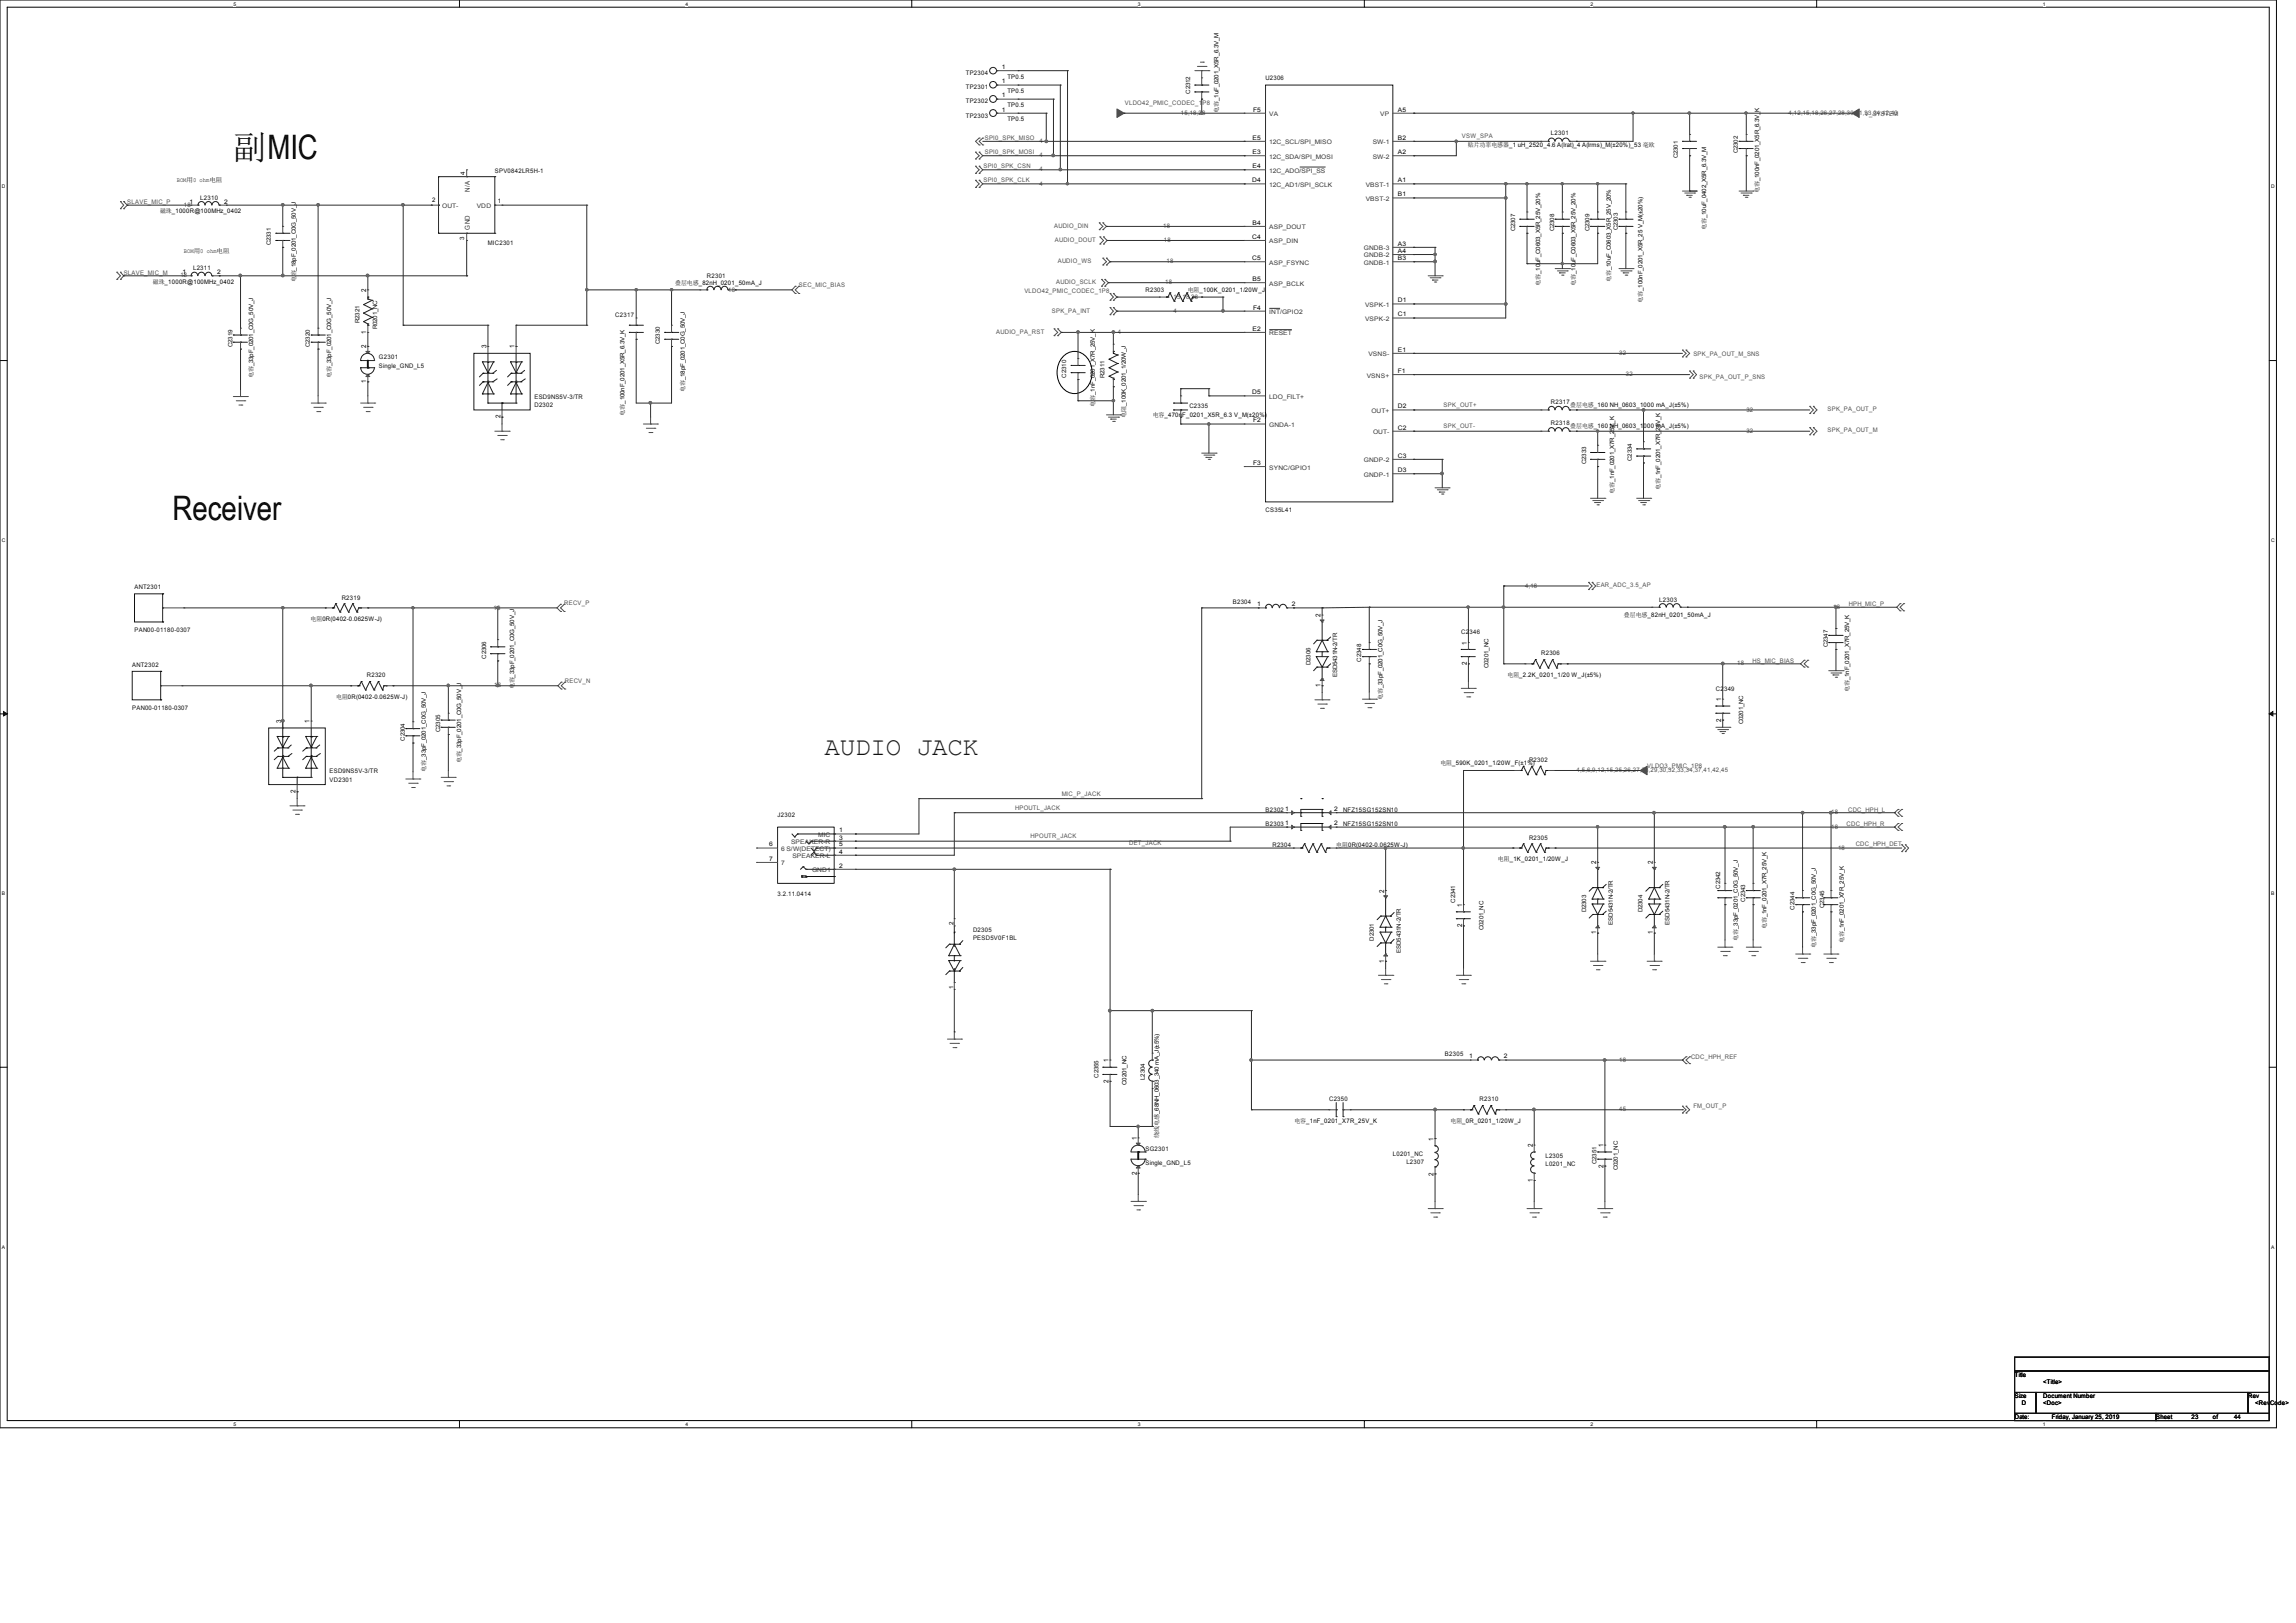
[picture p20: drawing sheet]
<svg xmlns="http://www.w3.org/2000/svg" width="297mm" height="210mm" viewBox="0 0 297 210" stroke-linecap="round" stroke-linejoin="round" font-family="sans-serif">
<defs><g id="words">
<g font-size="4.4">
<text x="30.2" y="20.6">副MIC</text>
<text x="22.3" y="67.3">Receiver</text>
</g>
<text font-size="3.3" fill="#1c1c1c" x="106.6" y="97.7">AUDIO JACK</text>
<g font-size=".9" fill="#343434">
<text x="60.8" y="29.7" transform="rotate(-90 60.8 29.7)">GND</text>
<text x="60.8" y="24.8" transform="rotate(-90 60.8 24.8)">N/A</text>
</g>
<g font-size=".9">
<text x="47.4" y="37.8" transform="rotate(-90 47.4 37.8)">2</text>
<text x="47.4" y="45.1" transform="rotate(-90 47.4 45.1)">2</text>
<text x="47.4" y="43.2" transform="rotate(-90 47.4 43.2)">1</text>
<text x="62.9" y="45.1" transform="rotate(-90 62.9 45.1)">3</text>
<text x="66.6" y="45.1" transform="rotate(-90 66.6 45.1)">1</text>
<text x="47.4" y="49.6" transform="rotate(-90 47.4 49.6)">1</text>
<text x="64.7" y="54.1" transform="rotate(-90 64.7 54.1)">2</text>
<text x="170.8" y="79.8" transform="rotate(-90 170.8 79.8)">2</text>
<text x="189.8" y="83.4" transform="rotate(-90 189.8 83.4)">1</text>
<text x="170.8" y="88.9" transform="rotate(-90 170.8 88.9)">1</text>
<text x="189.8" y="86.1" transform="rotate(-90 189.8 86.1)">2</text>
<text x="36.4" y="93.6" transform="rotate(-90 36.4 93.6)">3</text>
<text x="40.1" y="93.6" transform="rotate(-90 40.1 93.6)">1</text>
<text x="222.7" y="93.4" transform="rotate(-90 222.7 93.4)">2</text>
<text x="222.7" y="90.7" transform="rotate(-90 222.7 90.7)">1</text>
<text x="38.2" y="102.6" transform="rotate(-90 38.2 102.6)">2</text>
<text x="206.5" y="111.8" transform="rotate(-90 206.5 111.8)">2</text>
<text x="213.8" y="111.8" transform="rotate(-90 213.8 111.8)">2</text>
<text x="179" y="115.5" transform="rotate(-90 179 115.5)">2</text>
<text x="189.1" y="120" transform="rotate(-90 189.1 120)">2</text>
<text x="189.1" y="117.3" transform="rotate(-90 189.1 117.3)">1</text>
<text x="179" y="124.5" transform="rotate(-90 179 124.5)">1</text>
<text x="206.5" y="120.9" transform="rotate(-90 206.5 120.9)">1</text>
<text x="213.8" y="120.9" transform="rotate(-90 213.8 120.9)">1</text>
<text x="143.4" y="137.5" transform="rotate(-90 143.4 137.5)">1</text>
<text x="143.4" y="140.1" transform="rotate(-90 143.4 140.1)">2</text>
<text x="147" y="147.5" transform="rotate(-90 147 147.5)">1</text>
<text x="185.4" y="147.6" transform="rotate(-90 185.4 147.6)">1</text>
<text x="198.3" y="148.4" transform="rotate(-90 198.3 148.4)">2</text>
<text x="207.4" y="148.4" transform="rotate(-90 207.4 148.4)">1</text>
<text x="147" y="152" transform="rotate(-90 147 152)">2</text>
<text x="185.4" y="152.1" transform="rotate(-90 185.4 152.1)">2</text>
<text x="198.3" y="152.9" transform="rotate(-90 198.3 152.9)">1</text>
<text x="207.4" y="151.1" transform="rotate(-90 207.4 151.1)">2</text>
</g>
<g font-size=".8" fill="#0e0e0e">
<text x="124.9" y="11.6">TP2301</text>
<text x="124.9" y="9.7">TP2304</text>
<text x="163.7" y="10.4">U2306</text>
<text x="124.9" y="13.4">TP2302</text>
<text x="124.9" y="15.2">TP2303</text>
<text x="153.9" y="12.1" transform="rotate(-90 153.9 12.1)">C2312</text>
<text x="200.6" y="17.4">L2301</text>
<text x="64" y="22.4">SPV0842LR5H-1</text>
<text x="217.1" y="20.5" transform="rotate(-90 217.1 20.5)">C2301</text>
<text x="224.8" y="19.9" transform="rotate(-90 224.8 19.9)">C2302</text>
<text x="25.9" y="25.8">L2310</text>
<text x="196" y="29.9" transform="rotate(-90 196 29.9)">C2307</text>
<text x="201.1" y="29.9" transform="rotate(-90 201.1 29.9)">C2308</text>
<text x="205.6" y="29.9" transform="rotate(-90 205.6 29.9)">C2309</text>
<text x="209.3" y="29.8" transform="rotate(-90 209.3 29.8)">C2303</text>
<text x="25" y="35">L2311</text>
<text x="35.1" y="31.8" transform="rotate(-90 35.1 31.8)">C2331</text>
<text x="63.1" y="31.7">MIC2301</text>
<text x="91.4" y="36">R2301</text>
<text x="46.5" y="41.8" transform="rotate(-90 46.5 41.8)">R2321</text>
<text x="79.6" y="41">C2317</text>
<text x="148.2" y="37.8">R2303</text>
<text x="30.1" y="44.9" transform="rotate(-90 30.1 44.9)">C2319</text>
<text x="40.1" y="44.9" transform="rotate(-90 40.1 44.9)">C2320</text>
<text x="48.8" y="42.6" transform="rotate(-90 48.8 42.6)">R0201_NC</text>
<text x="49" y="46.5">G2301</text>
<text x="49" y="47.6">Single_GND_L5</text>
<text x="85.3" y="44.5" transform="rotate(-90 85.3 44.5)">C2330</text>
<text x="69.1" y="52.7">D2302</text>
<text x="69.1" y="51.6">ESD9NS5V-3/TR</text>
<text x="137.9" y="48.9" transform="rotate(-90 137.9 48.9)">C2310</text>
<text x="142.9" y="48.9" transform="rotate(-90 142.9 48.9)">R2311</text>
<text x="153.8" y="52.8">C2335</text>
<text x="200.6" y="52.2">R2317</text>
<text x="200.6" y="55">R2318</text>
<text x="211.1" y="59.6" transform="rotate(-90 211.1 59.6)">C2334</text>
<text x="205.2" y="60.1" transform="rotate(-90 205.2 60.1)">C2333</text>
<text x="163.7" y="66.3">CS35L41</text>
<text x="17.4" y="76.2">ANT2301</text>
<text x="44.2" y="77.6">R2319</text>
<text x="214.6" y="77.9">L2303</text>
<text x="17.4" y="81.8">PAN00-01180-0307</text>
<text x="159.5" y="78.1">B2304</text>
<text x="189" y="82.1">C2</text>
<text x="190.1" y="82.1">346</text>
<text x="236.4" y="83.8" transform="rotate(-90 236.4 83.8)">C2347</text>
<text x="17.1" y="86.3">ANT2302</text>
<text x="47.5" y="87.6">R2320</text>
<text x="62.9" y="85.2" transform="rotate(-90 62.9 85.2)">C2306</text>
<text x="169.5" y="86.1" transform="rotate(-90 169.5 86.1)">D2306</text>
<text x="173" y="87.6" transform="rotate(-90 173 87.6)">ESD5431N-2/TR</text>
<text x="176.1" y="85.6" transform="rotate(-90 176.1 85.6)">C2348</text>
<text x="192.5" y="86.4" transform="rotate(-90 192.5 86.4)">C0201_NC</text>
<text x="199.4" y="84.8">R2306</text>
<text x="222" y="89.4">C2</text>
<text x="223" y="89.4">349</text>
<text x="17.1" y="91.9">PAN00-01180-0307</text>
<text x="52.4" y="95.8" transform="rotate(-90 52.4 95.8)">C2304</text>
<text x="56.9" y="94.7" transform="rotate(-90 56.9 94.7)">C2305</text>
<text x="225.5" y="93.7" transform="rotate(-90 225.5 93.7)">C0201_NC</text>
<text x="42.6" y="101.2">VD2301</text>
<text x="42.6" y="100.1">ESD9NS5V-3/TR</text>
<text x="197.8" y="98.6">R2302</text>
<text x="100.6" y="105.7">J2302</text>
<text x="163.7" y="106.8">B2303</text>
<text x="163.7" y="105">B2302</text>
<text x="173.7" y="106.8">NFZ15SG152SN10</text>
<text x="173.7" y="105">NFZ15SG152SN10</text>
<text x="164.6" y="109.6">R2304</text>
<text x="197.8" y="108.7">R2305</text>
<text x="100.6" y="116">3.2.11.0414</text>
<text x="188.2" y="116.8" transform="rotate(-90 188.2 116.8)">C2341</text>
<text x="205.2" y="118.1" transform="rotate(-90 205.2 118.1)">D2303</text>
<text x="208.6" y="119.6" transform="rotate(-90 208.6 119.6)">ESD5431N-2/TR</text>
<text x="212.5" y="118.1" transform="rotate(-90 212.5 118.1)">D2304</text>
<text x="216" y="119.6" transform="rotate(-90 216 119.6)">ESD5431N-2/TR</text>
<text x="222.5" y="115" transform="rotate(-90 222.5 115)">C2342</text>
<text x="225.7" y="116.7" transform="rotate(-90 225.7 116.7)">C2343</text>
<text x="232.1" y="117.7" transform="rotate(-90 232.1 117.7)">C2344</text>
<text x="236" y="117.5" transform="rotate(-90 236 117.5)">C2345</text>
<text x="125.9" y="120.6">D2305</text>
<text x="125.9" y="121.7">PESD5V0F1BL</text>
<text x="177.7" y="121.7" transform="rotate(-90 177.7 121.7)">D2301</text>
<text x="181.2" y="123.3" transform="rotate(-90 181.2 123.3)">ESD5431N-2/TR</text>
<text x="191.9" y="120.4" transform="rotate(-90 191.9 120.4)">C0201_NC</text>
<text x="186.9" y="136.7">B2305</text>
<text x="142.1" y="139.4" transform="rotate(-90 142.1 139.4)">C2355</text>
<text x="148.1" y="139.7" transform="rotate(-90 148.1 139.7)">L2304</text>
<text x="171.9" y="142.5">C2350</text>
<text x="191.4" y="142.5">R2310</text>
<text x="148.2" y="148.9">SG2301</text>
<text x="180.2" y="149.6">L0201_NC</text>
<text x="199.9" y="149.8">L2305</text>
<text x="148.2" y="150.7">Single_GND_L5</text>
<text x="181.9" y="150.7">L2307</text>
<text x="199.9" y="150.9">L0201_NC</text>
<text x="206.5" y="150.6" transform="rotate(-90 206.5 150.6)">C2351</text>
<text x="209.3" y="151.4" transform="rotate(-90 209.3 151.4)">C0201_NC</text>
</g>
<g font-size=".8">
<text x="129.6" y="10.8">1</text>
<text x="129.6" y="8.9">1</text>
<text x="130.3" y="10.2">TP0.5</text>
<text x="129.6" y="12.6">1</text>
<text x="129.6" y="14.4">1</text>
<text x="130.3" y="13.8">TP0.5</text>
<text x="130.3" y="12">TP0.5</text>
<text x="130.3" y="15.7">TP0.5</text>
<text x="157.6" y="14.6" transform="rotate(-90 157.6 14.6)">电容_1uF_0201_X5R_6.3V_M</text>
<text x="162.1" y="14.4">F5</text>
<text x="180.8" y="14.4">A5</text>
<text x="22.9" y="23.5">BOM用0 ohm电阻</text>
<text x="60.1" y="22.6" transform="rotate(-90 60.1 22.6)">4</text>
<text x="162" y="23.6">D4</text>
<text x="162" y="21.8">E4</text>
<text x="162" y="18.1">E5</text>
<text x="162" y="19.9">E3</text>
<text x="180.8" y="19.9">A2</text>
<text x="180.8" y="18.1">B2</text>
<text x="180.8" y="23.6">A1</text>
<text x="189.9" y="19">贴片功率电感器_1 uH_2520_4.6 A(lrat)_4 A(lrms)_M(±20%)_53 毫欧</text>
<text x="20.7" y="27.6">磁珠_1000R@100MHz_0402</text>
<text x="24.5" y="26.3">1</text>
<text x="29" y="26.3">2</text>
<text x="55.9" y="26.1">2</text>
<text x="64.4" y="26.3">1</text>
<text x="162" y="29.1">B4</text>
<text x="180.8" y="25.4">B1</text>
<text x="220.7" y="29.8" transform="rotate(-90 220.7 29.8)">电容_10uF_0402_X5R_6.3V_M</text>
<text x="227.6" y="25" transform="rotate(-90 227.6 25)">电容_100nF_0201_X5R_6.3V_K</text>
<text x="23.6" y="35.5">1</text>
<text x="23.8" y="32.7">BOM用0 ohm电阻</text>
<text x="28.1" y="35.5">2</text>
<text x="60" y="31.1" transform="rotate(-90 60 31.1)">3</text>
<text x="162" y="33.7">C5</text>
<text x="162" y="30.9">C4</text>
<text x="180.8" y="33.7">B3</text>
<text x="180.8" y="32.7">A4</text>
<text x="180.8" y="31.8">A3</text>
<text x="19.8" y="36.7">磁珠_1000R@100MHz_0402</text>
<text x="38.3" y="36.5" transform="rotate(-90 38.3 36.5)">电容_18pF_0201_C0G_50V_J</text>
<text x="87.3" y="36.9">叠层电感_82nH_0201_50mA_J</text>
<text x="153.6" y="37.8">电阻_100K_0201_1/20W_J</text>
<text x="162" y="36.4">B5</text>
<text x="162.1" y="40">F4</text>
<text x="180.8" y="40.9">C1</text>
<text x="180.8" y="39.1">D1</text>
<text x="199.2" y="37" transform="rotate(-90 199.2 37)">电容_10uF_C0603_X5R_25V_20%</text>
<text x="203.8" y="37" transform="rotate(-90 203.8 37)">电容_10uF_C0603_X5R_25V_20%</text>
<text x="208.4" y="36.5" transform="rotate(-90 208.4 36.5)">电容_10uF_C0603_X5R_25V_20%</text>
<text x="212.5" y="39.2" transform="rotate(-90 212.5 39.2)">电容_100nF_0201_X5R_25 V_M(±20%)</text>
<text x="162" y="42.8">E2</text>
<text x="180.8" y="45.5">E1</text>
<text x="32.8" y="48.9" transform="rotate(-90 32.8 48.9)">电容_33pF_0201_C0G_50V_J</text>
<text x="42.8" y="48.9" transform="rotate(-90 42.8 48.9)">电容_33pF_0201_C0G_50V_J</text>
<text x="80.8" y="53.8" transform="rotate(-90 80.8 53.8)">电容_100nF_0201_X5R_6.3V_K</text>
<text x="88.6" y="50.7" transform="rotate(-90 88.6 50.7)">电容_18pF_0201_C0G_50V_J</text>
<text x="141.6" y="52.6" transform="rotate(-90 141.6 52.6)">电容_1nF_0201_X7R_25V_K</text>
<text x="162" y="51">D5</text>
<text x="180.8" y="48.3">F1</text>
<text x="180.8" y="52.8">D2</text>
<text x="203.1" y="52.6">叠层电感_160 NH_0603_1000 mA_J(±5%)</text>
<text x="145.6" y="54.1" transform="rotate(-90 145.6 54.1)">电阻_100K_0201_1/20W_J</text>
<text x="149.1" y="54">电容_470nF_0201_X5R_6.3 V_M(±20%)</text>
<text x="162.1" y="54.7">F2</text>
<text x="180.8" y="59.2">C3</text>
<text x="180.8" y="55.6">C2</text>
<text x="203.1" y="55.4">叠层电感_160 NH_0603_1000 mA_J(±5%)</text>
<text x="162.1" y="60.2">F3</text>
<text x="180.8" y="61.1">D3</text>
<text x="208.8" y="63.9" transform="rotate(-90 208.8 63.9)">电容_1nF_0201_X7R_25V_K</text>
<text x="214.8" y="63.4" transform="rotate(-90 214.8 63.4)">电容_1nF_0201_X7R_25V_K</text>
<text x="40.2" y="80.3">电阻0R(0402-0.0625W-J)</text>
<text x="162.6" y="78.4">1</text>
<text x="167.1" y="78.4">2</text>
<text x="210.1" y="79.8">叠层电感_82nH_0201_50mA_J</text>
<text x="66.5" y="89.2" transform="rotate(-90 66.5 89.2)">电容_33pF_0201_C0G_50V_J</text>
<text x="195" y="87.5">电阻_2.2K_0201_1/20 W_J(±5%)</text>
<text x="239.2" y="89.5" transform="rotate(-90 239.2 89.5)">电容_1nF_0201_X7R_25V_K</text>
<text x="43.5" y="90.4">电阻0R(0402-0.0625W-J)</text>
<text x="178.8" y="90.6" transform="rotate(-90 178.8 90.6)">电容_33pF_0201_C0G_50V_J</text>
<text x="55.1" y="99.9" transform="rotate(-90 55.1 99.9)">电容_33pF_0201_C0G_50V_J</text>
<text x="59.7" y="98.8" transform="rotate(-90 59.7 98.8)">电容_33pF_0201_C0G_50V_J</text>
<text x="186.3" y="99">电阻_590K_0201_1/20W_F(±1%)</text>
<text x="108.6" y="107.7">1</text>
<text x="166.3" y="106.8">1</text>
<text x="166.3" y="104.9">1</text>
<text x="172.6" y="106.8">2</text>
<text x="172.6" y="104.9">2</text>
<text x="99.5" y="109.5">6</text>
<text x="99.5" y="111.4">7</text>
<text x="108.6" y="112.3">2</text>
<text x="108.6" y="108.6">3</text>
<text x="108.6" y="109.5">5</text>
<text x="108.6" y="110.4">4</text>
<text x="172.9" y="109.6">电阻0R(0402-0.0625W-J)</text>
<text x="193.8" y="111.4">电阻_1K_0201_1/20W_J</text>
<text x="123.3" y="119.6" transform="rotate(-90 123.3 119.6)">2</text>
<text x="224.8" y="121.7" transform="rotate(-90 224.8 121.7)">电容_33pF_0201_C0G_50V_J</text>
<text x="228.5" y="120.2" transform="rotate(-90 228.5 120.2)">电容_1nF_0201_X7R_25V_K</text>
<text x="234.9" y="122.6" transform="rotate(-90 234.9 122.6)">电容_33pF_0201_C0G_50V_J</text>
<text x="238.5" y="122" transform="rotate(-90 238.5 122)">电容_1nF_0201_X7R_25V_K</text>
<text x="123.3" y="127.9" transform="rotate(-90 123.3 127.9)">1</text>
<text x="190.1" y="136.9">1</text>
<text x="194.5" y="136.9">2</text>
<text x="145.7" y="140.4" transform="rotate(-90 145.7 140.4)">C0201_NC</text>
<text x="149.9" y="147.2" transform="rotate(-90 149.9 147.2)">绕线电感_68NH_0603_340 mA_J(±5%)</text>
<text x="167.4" y="145.2">电容_1nF_0201_X7R_25V_K</text>
<text x="187.6" y="145.2">电阻_0R_0201_1/20W_J</text>
<text x="260.6" y="178.2">Title</text>
<text x="264.3" y="179.1">&lt;Title&gt;</text>
<text x="260.6" y="180.9">Size</text>
<text x="260.6" y="183.6">Date:</text>
<text x="261.6" y="181.8">D</text>
<text x="264.3" y="180.9">Document Number</text>
<text x="264.3" y="181.8">&lt;Doc&gt;</text>
<text x="265.4" y="183.6">Friday, January 25, 2019</text>
<text x="278.9" y="183.6">Sheet</text>
<text x="283.5" y="183.6">23</text>
<text x="286.2" y="183.6">of</text>
<text x="289" y="183.6">44</text>
<text x="290.8" y="180.9">Rev</text>
<text x="291.7" y="181.8">&lt;RevCode&gt;</text>
</g>
<g font-size=".8" fill="#4d4d4d">
<text x="145.5" y="13.6">VLDO42_PMIC_CODEC_1P8</text>
<text x="152.7" y="14.9">15,18,23</text>
<text x="189.1" y="17.9">VSW_SPA</text>
<text x="231.4" y="14.9">4,12,15,18,26,27,28,30,31,33,34,42,43</text>
<text x="241.2" y="15">V_SYSTEM</text>
<text x="127.2" y="23.5">SPI0_SPK_CLK</text>
<text x="127.2" y="21.7">SPI0_SPK_CSN</text>
<text x="127.4" y="20">SPI0_SPK_MOSI</text>
<text x="127.4" y="18.1">SPI0_SPK_MISO</text>
<text x="134.5" y="20.4">4</text>
<text x="134.5" y="18.5">4</text>
<text x="134.5" y="22.2">4</text>
<text x="16.5" y="26.4">SLAVE_MIC_P</text>
<text x="23.8" y="26.8">18</text>
<text x="134.5" y="24">4</text>
<text x="136.4" y="29.5">AUDIO_DIN</text>
<text x="150.5" y="29.5">18</text>
<text x="16" y="35.5">SLAVE_MIC_M</text>
<text x="23.3" y="35.9">18</text>
<text x="136.4" y="31.3">AUDIO_DOUT</text>
<text x="136.8" y="34.1">AUDIO_WS</text>
<text x="150.5" y="31.3">18</text>
<text x="150.9" y="34.1">18</text>
<text x="94.2" y="37.7">18</text>
<text x="103.3" y="37.2">SEC_MIC_BIAS</text>
<text x="132.5" y="37.9">VLDO42_PMIC_CODEC_1P8</text>
<text x="136.1" y="40.5">SPK_PA_INT</text>
<text x="136.6" y="36.8">AUDIO_SCLK</text>
<text x="150.7" y="36.8">18</text>
<text x="151.8" y="40.5">4</text>
<text x="151.8" y="38.7">15,18,23</text>
<text x="128.9" y="43.2">AUDIO_PA_RST</text>
<text x="144.6" y="43.2">4</text>
<text x="209.4" y="45.9">32</text>
<text x="219" y="46.1">SPK_PA_OUT_M_SNS</text>
<text x="186.7" y="52.7">SPK_OUT+</text>
<text x="210.3" y="48.7">32</text>
<text x="219.9" y="49">SPK_PA_OUT_P_SNS</text>
<text x="225.9" y="53.3">32</text>
<text x="236.4" y="53.2">SPK_PA_OUT_P</text>
<text x="186.7" y="55.4">SPK_OUT-</text>
<text x="225.9" y="56">32</text>
<text x="236.4" y="55.9">SPK_PA_OUT_M</text>
<text x="197.3" y="76">4,18</text>
<text x="206.5" y="75.9">EAR_ADC_3.5_AP</text>
<text x="63.8" y="78.9">18</text>
<text x="73" y="78.3">RECV_P</text>
<text x="237.1" y="78.8">18</text>
<text x="239.2" y="78.4">HPH_MIC_P</text>
<text x="63.9" y="88.9">18</text>
<text x="73.1" y="88.4">RECV_N</text>
<text x="224.7" y="86.1">18</text>
<text x="226.7" y="85.7">HS_MIC_BIAS</text>
<text x="203.9" y="99.9">4,5,6,9,12,15,25,26,27,28,29,30,32,33,34,37,41,42,45</text>
<text x="213.1" y="99.4">VLDO3_PMIC_1P8</text>
<text x="131.3" y="104.8">HPOUTL_JACK</text>
<text x="137.3" y="103">MIC_P_JACK</text>
<text x="236.9" y="105.4">18</text>
<text x="236.9" y="107.2">18</text>
<text x="238.9" y="106.8">CDC_HPH_R</text>
<text x="239.1" y="105">CDC_HPH_L</text>
<text x="133.3" y="108.5">HPOUTR_JACK</text>
<text x="146.1" y="109.3">DET_JACK</text>
<text x="237.8" y="109.9">18</text>
<text x="240" y="109.5">CDC_HPH_DET</text>
<text x="209.4" y="137.4">18</text>
<text x="218.7" y="137">CDC_HPH_REF</text>
<text x="209.4" y="143.8">45</text>
<text x="219" y="143.3">FM_OUT_P</text>
</g>
<g font-size=".8" fill="#343434">
<text x="164.2" y="15">VA</text>
<text x="178.5" y="15">VP</text>
<text x="164.2" y="18.7">12C_SCL/SPI_MISO</text>
<text x="164.2" y="22.4">12C_ADO/SPI_SS</text>
<text x="164.2" y="20.5">12C_SDA/SPI_MOSI</text>
<text x="177.6" y="20.5">SW-2</text>
<text x="177.6" y="18.7">SW-1</text>
<text x="57.2" y="26.9">OUT-</text>
<text x="61.7" y="26.9">VDD</text>
<text x="164.2" y="24.2">12C_AD1/SPI_SCLK</text>
<text x="164.2" y="29.7">ASP_DOUT</text>
<text x="176.7" y="26">VBST-2</text>
<text x="176.7" y="24.2">VBST-1</text>
<text x="164.2" y="34.2">ASP_FSYNC</text>
<text x="164.2" y="31.5">ASP_DIN</text>
<text x="176.4" y="34.2">GNDB-1</text>
<text x="176.4" y="33.3">GNDB-2</text>
<text x="176.4" y="32.4">GNDB-3</text>
<text x="164.2" y="40.6">INT/GPIO2</text>
<text x="164.2" y="37">ASP_BCLK</text>
<text x="176.6" y="41.5">VSPK-2</text>
<text x="176.6" y="39.7">VSPK-1</text>
<text x="164.2" y="43.4">RESET</text>
<text x="177" y="46.1">VSNS-</text>
<text x="164.2" y="51.6">LDO_FILT+</text>
<text x="176.8" y="48.9">VSNS+</text>
<text x="177.4" y="53.4">OUT+</text>
<text x="164.2" y="55.2">GNDA-1</text>
<text x="176.4" y="59.8">GNDP-2</text>
<text x="177.6" y="56.2">OUT-</text>
<text x="164.2" y="60.7">SYNC/GPIO1</text>
<text x="176.4" y="61.7">GNDP-1</text>
<text x="101.1" y="110.1">6 S/W(DETECT)</text>
<text x="101.1" y="112">7</text>
<text x="102.3" y="109.2">SPEAKER-R</text>
<text x="102.5" y="111">SPEAKER-L</text>
<text x="105" y="112.9">GND1</text>
<text x="105.8" y="108.3">MIC</text>
</g>
<g font-size=".6">
<text x="30.2" y=".7">5</text>
<text x="88.7" y=".7">4</text>
<text x="147.2" y=".7">3</text>
<text x="205.7" y=".7">2</text>
<text x="264.2" y=".7">1</text>
<text x=".3" y="24.4">D</text>
<text x="293.8" y="24.4">D</text>
<text x=".3" y="70.1">C</text>
<text x="293.8" y="70.1">C</text>
<text x=".3" y="115.8">B</text>
<text x="293.8" y="115.8">B</text>
<text x=".3" y="161.5">A</text>
<text x="293.8" y="161.5">A</text>
<text x="30.2" y="184.5">5</text>
<text x="88.7" y="184.5">4</text>
<text x="147.2" y="184.5">3</text>
<text x="205.7" y="184.5">2</text>
<text x="264.2" y="184.5">1</text>
</g>
</g></defs>
<path d="M0 0h294.5v184.7h-294.5zM.9 .9h292.6v182.9h-292.6z" fill="none" stroke="#000" stroke-width=".13"/>
<g fill="#fff">
<path d="M30.2 .1h.3v.7h-.3z"/>
<path d="M30.2 183.9h.3v.8h-.3z"/>
</g>
<path d="M59.4 0v.9M59.4 183.8v.9" fill="none" stroke="#000" stroke-width=".13"/>
<g fill="#fff">
<path d="M88.7 .1h.3v.7h-.3z"/>
<path d="M88.7 183.9h.3v.8h-.3z"/>
</g>
<path d="M117.9 0v.9M117.9 183.8v.9" fill="none" stroke="#000" stroke-width=".13"/>
<g fill="#fff">
<path d="M147.2 .1h.3v.7h-.3z"/>
<path d="M147.2 183.9h.3v.8h-.3z"/>
</g>
<path d="M176.5 0v.9M176.5 183.8v.9" fill="none" stroke="#000" stroke-width=".13"/>
<g fill="#fff">
<path d="M205.7 .1h.4v.7h-.4z"/>
<path d="M205.7 183.9h.4v.8h-.4z"/>
</g>
<path d="M235 0v.9M235 183.8v.9" fill="none" stroke="#000" stroke-width=".13"/>
<g fill="#fff">
<path d="M264.2 .1h.4v.7h-.4z"/>
<path d="M264.2 183.9h.4v.8h-.4z"/>
<path d="M.3 23.8h.4v.7h-.4z"/>
<path d="M293.8 23.8h.5v.7h-.5z"/>
<path d="M.3 69.5h.4v.7h-.4z"/>
<path d="M293.8 69.5h.5v.7h-.5z"/>
</g>
<path d="M0 46.7h.9M293.5 46.7h1" fill="none" stroke="#000" stroke-width=".13"/>
<g fill="#fff">
<path d="M.3 115.2h.4v.8h-.4z"/>
<path d="M293.8 115.2h.4v.8h-.4z"/>
</g>
<path d="M0 92.4h.9M293.5 92.4h1" fill="none" stroke="#000" stroke-width=".13"/>
<path d="M.5 92.1l.4 .3-.4 .2zM293.5 92.4l.5-.3v.5z" fill="#000" stroke="#000" stroke-width=".13"/>
<g fill="#fff">
<path d="M.3 161h.3v.7h-.3z"/>
<path d="M293.8 161h.4v.7h-.4z"/>
</g>
<path d="M137.6 46.1a2.08 2.08 0 0 1 3.4 .9 2.88 2.88 0 0 1-1.5 3.9 2.41 2.41 0 0 1-2.8-2.7 2.97 2.97 0 0 1 .9-2.1zM0 138.1h.9M293.5 138.1h1M260.6 175.6h32.9v1.8h-32.9zM260.6 177.4h32.9v2.8h-32.9zM260.6 182.9h18.3v.9h-18.3zM260.6 180.2h2.8v2.7h-2.8zM263.4 180.2h27.4v2.7h-27.4zM278.9 182.9h14.6v.9h-14.6zM290.8 180.2h2.7v2.7h-2.7z" fill="none" stroke="#000" stroke-width=".13"/>
<g fill="none" stroke="#4d4d4d" stroke-width=".13">
<path d="M126.2 19.7h.1M126.2 19.7l.5 .5-.5 .4M126.7 19.7l.4 .5-.4 .4M126.7 17.9l-.5 .4 .5 .5M126.7 19.7h.1M126.7 17.9h.1M126.7 18.8h.1M127.1 17.9h.1M127.1 18.8h.1M127.1 17.9l-.4 .4 .4 .5M128.9 9.1h2.8M128.9 12.8h2.8"/>
<path d="M128.9 11h2.8M128.9 14.6h2.8M131.7 12.8h.1M131.7 11h.1M131.7 9.1h.1M131.7 14.6h.1M154.6 9.1h1.8M154.9 8.6h1.1M155.3 8h.4M155.4 9.1h.1M155.4 10.1h.1M155.4 12.8h.1"/>
<path d="M155.4 9.1v1.9M155.4 11.9v.9M155.7 8h.1M156 8.6h.1M156.4 9.1h.1M161 18.3h.1M161 14.6h.1M161 18.3h2.7M161 14.6h2.7M180.2 18.3h2.7M180.2 14.6h2.7M182.9 14.6h.1"/>
<path d="M182.9 18.3h.1M199.3 18.3h1M199.3 18.3h.1M203 18.3h.9M203.9 18.3h.1M218.6 17.4h.1M218.6 17.4v.9M218.6 19.2v1M225.9 17.4h.1M225.9 17.4v.9M225.9 19.2v1M15.1 35.2l.5 .5-.5 .5"/>
<path d="M15.1 35.2h.1M15.1 36.2h.1M15.6 26.1h.1M15.6 27h.1M15.6 36.2h.1M15.6 35.2h.1M15.6 26.1l.4 .4-.4 .5M15.6 35.2l.4 .5-.4 .5M16 26.1l.5 .4-.5 .5M16 27h.1M16 26.1h.1M23.8 35.7h.9"/>
<path d="M23.8 35.7h.1M24.7 26.5h.9M24.7 26.5h.1M27.4 35.7h1M28.4 35.7h.1M28.4 26.5h.9M29.3 26.5h.1M36.6 29.3h.1M36.6 32h.1M36.6 29.3v.9M36.6 31.1v.9M47.6 37.5h.1"/>
<path d="M47.6 37.5v.9M55.8 26.5h.9M55.8 26.5h.1M60.4 31.1h.1M60.4 22h.1M60.4 22v.9M60.4 30.2v.9M64 26.5h.9M64.9 26.5h.1M90.6 37.5h.1M90.6 37.5h.8M94.2 37.5h.9"/>
<path d="M95.1 37.5h.1M102.9 37l-.5 .5 .5 .5M102.9 37h.1M102.9 38h.1M103.3 37l-.4 .5 .4 .5M103.3 38h.1M103.3 37h.1M126.2 23.3h.1M126.2 24.3h.1M126.2 21.5h.1M126.2 22.4h.1M126.2 20.6h.1"/>
<path d="M126.2 23.3l.5 .5-.5 .5M126.2 21.5l.5 .5-.5 .4M126.7 23.3l.4 .5-.4 .5M126.7 21.5l.4 .5-.4 .4M126.7 24.3h.1M126.7 23.3h.1M126.7 22.4h.1M126.7 21.5h.1M126.7 20.6h.1M142.2 28.8h.1M142.2 29.7h.1M142.2 28.8l.5 .5-.5 .4"/>
<path d="M142.3 30.6h.1M142.3 31.6h.1M142.3 30.6l.4 .5-.4 .5M142.5 36.2l.4 .4-.4 .4M142.5 36.2h.1M142.5 37h.1M142.7 29.7h.1M142.7 28.8h.1M142.7 33.4h.1M142.7 34.3h.1M142.7 28.8l.4 .5-.4 .4M142.7 33.4l.4 .5-.4 .4"/>
<path d="M142.7 30.6l.5 .5-.5 .5M142.7 31.6h.1M142.7 30.6h.1M142.9 37h.1M142.9 36.2h.1M142.9 36.2l.5 .4-.5 .4M143.1 34.3h.1M143.1 33.4h.1M143.1 33.4l.5 .5-.5 .4M143.6 39.8l.4 .5-.4 .4M143.6 38l.4 .4-.4 .5M143.6 39.8h.1"/>
<path d="M143.6 38h.1M143.6 38.9h.1M144 39.8h.1M144 38.9h.1M144 38h.1M144 39.8l.5 .5-.5 .4M144 38l.5 .4-.5 .5M150 38.4h.9M150 38.4h.1M154.6 38.4h.8M155.4 38.4h.1M161 23.8h.1"/>
<path d="M161 33.9h.1M161 36.6h.1M161 22h.1M161 31.1h.1M161 29.3h.1M161 20.2h.1M161 23.8h2.7M161 33.9h2.7M161 36.6h2.7M161 22h2.7M161 31.1h2.7M161 29.3h2.7"/>
<path d="M161 20.2h2.7M180.2 23.8h2.7M180.2 33.9h2.7M180.2 32.9h2.7M180.2 32h2.7M180.2 20.2h2.7M180.2 25.6h2.7M180.2 39.3h2.7M182.9 33.9h.1M182.9 32.9h.1M182.9 32h.1M182.9 20.2h.1"/>
<path d="M182.9 25.6h.1M182.9 23.8h.1M182.9 39.3h.1M184.7 35.7h1.9M185 35.9h1.3M185.3 36.2h.1M185.3 36.2h.7M185.5 36.5h.2M185.7 36.5h.1M186.3 35.9h.1M186.6 35.7h.1M197.5 27.4h.1"/>
<path d="M197.5 30.2h.1M197.5 27.4v1M197.5 29.3v.9M201.2 34.8h1.8M201.5 35.1h1.2M201.7 35.3h.1M201.7 35.3h.8M202 35.6h.2M202.1 27.4h.1M202.1 30.2h.1M202.1 27.4v1M202.1 29.3v.9"/>
<path d="M202.2 35.6h.1M202.7 35.1h.1M203 34.8h.1M206.7 27.4h.1M206.7 30.2h.1M206.7 27.4v1M206.7 29.3v.9M209.4 34.8h1.8M209.7 35.1h1.3M210 35.3h.7M210 35.3h.1M210.2 35.6h.2"/>
<path d="M210.3 27.4h.1M210.3 30.2h.1M210.3 27.4v1M210.3 29.3v.9M210.4 35.6h.1M211 35.1h.1M211.2 34.8h.1M217.6 24.7h1.9M217.9 25h1.3M218.2 25.3h.1M218.2 25.3h.7M218.5 25.5h.2"/>
<path d="M218.6 20.2h.1M218.7 25.5h.1M219.2 25h.1M219.5 24.7h.1M225 24.7h1.8M225.2 25h1.3M225.5 25.3h.1M225.5 25.3h.7M225.8 25.5h.2M225.9 20.2h.1M226 25.5h.1M226.5 25h.1"/>
<path d="M226.8 24.7h.1M30.2 51.3h1.8M30.6 51.9h1.1M30.9 52.4h.4M31.1 51.3h.1M31.1 42.5h.1M31.1 45.2h.1M31.1 42.5v.8M31.1 44.3v.9M31.1 50.4v.9M31.3 52.4h.1M31.7 51.9h.1"/>
<path d="M32 51.3h.1M40.3 52.2h1.8M40.6 52.7h1.1M41 53.3h.4M41.1 52.2h.1M41.1 42.5h.1M41.1 45.2h.1M41.1 42.5v.8M41.1 44.3v.9M41.1 51.2v1M41.4 53.3h.1M41.7 52.7h.1"/>
<path d="M42.1 52.2h.1M46.7 52.2h1.8M47 52.7h1.1M47.4 53.3h.4M47.6 52.2h.1M47.6 49.4h.1M47.6 44.8h.1M47.6 43h.1M47.6 42.1v.9M47.6 44.8v.9M47.6 48.5v.9M47.6 51.2v1"/>
<path d="M47.8 53.3h.1M48.1 52.7h.1M48.5 52.2h.1M63.1 44.8h.1M63.1 44.8v.9M64 55.8h1.9M64.4 56.3h1.1M64.8 56.9h.3M64.9 55.8h.1M64.9 54h.1M64.9 53v1M64.9 54.9v.9"/>
<path d="M65.1 56.9h.1M65.5 56.3h.1M65.9 55.8h.1M66.8 44.8h.1M66.8 44.8v.9M82.3 41.1h.1M82.3 43.9h.1M82.3 41.1v1M82.3 43v.9M83.2 54.9h1.8M83.6 55.4h1.1M83.9 56h.4"/>
<path d="M84.2 54.9h.1M84.2 54v.9M84.3 56h.1M84.7 55.4h.1M85 54.9h.1M86.9 42.1h.1M86.9 44.8h.1M86.9 42.1v.9M86.9 43.9v.9M136.4 42.5h.1M136.4 43.4h.1M136.4 42.5l.4 .5-.4 .4"/>
<path d="M136.8 43.4h.1M136.8 42.5h.1M136.8 42.5l.5 .5-.5 .4M139.4 46.4h.1M139.4 49.1h.1M139.4 46.4v.9M139.4 48.2v.9M143.1 53.7h1.8M143.4 54h1.3M143.6 40.7h.1M143.7 54.2h.1M143.7 54.2h.7"/>
<path d="M143.9 54.5h.2M144 40.7h.1M144 50h.1M144 44.5h.1M144 44.5v1M144 49.1v.9M144.1 54.5h.1M144.7 54h.1M144.9 53.7h.1M152.7 51.2h.1M152.7 54h.1M152.7 51.2v1"/>
<path d="M152.7 53v1M155.4 58.6h1.9M155.7 58.9h1.3M156 59.2h.8M156 59.2h.1M156.3 59.4h.2M156.5 59.4h.1M157 58.9h.1M157.3 58.6h.1M161 51.2h.1M161 40.3h.1M161 43h.1"/>
<path d="M161 54.9h.1M161 54.9h2.7M161 51.2h2.7M161 40.3h2.7M161 43h2.7M180.2 59.4h2.7M180.2 55.8h2.7M180.2 53h2.7M180.2 41.1h2.7M180.2 45.7h2.7M180.2 48.5h2.7M182.9 59.4h.1"/>
<path d="M182.9 53h.1M182.9 55.8h.1M182.9 41.1h.1M182.9 45.7h.1M182.9 48.5h.1M199.3 55.8h1M199.3 53h1M199.3 55.8h.1M199.3 53h.1M203 55.8h.9M203 53h.9M203.9 55.8h.1"/>
<path d="M203.9 53h.1M206.7 57.6h.1M206.7 57.6v.9M206.7 59.4v1M212.6 57.2h.1M212.6 59.9h.1M212.6 57.2v.9M212.6 59v.9M217.6 46.2h.1M217.6 45.3h.1M217.6 45.3l.5 .4-.5 .5M218.1 46.2h.1"/>
<path d="M218.1 45.3h.1M218.1 45.3l.5 .4-.5 .5M218.6 48.9h.1M218.6 48h.1M218.6 48l.4 .5-.4 .4M219 48.9h.1M219 48h.1M219 48l.5 .5-.5 .4M234.1 56.3h.1M234.1 55.3h.1M234.1 53.5h.1M234.1 52.6h.1"/>
<path d="M234.1 55.3l.5 .5-.5 .5M234.1 52.6l.5 .4-.5 .5M234.6 56.3h.1M234.6 55.3h.1M234.6 53.5h.1M234.6 52.6h.1M234.6 55.3l.4 .5-.4 .5M234.6 52.6l.4 .4-.4 .5M21 78.7h2.8M23.8 78.7h.1M42.1 78.7h.9M42.1 78.7h.1"/>
<path d="M46.7 78.7h.9M47.6 78.7h.1M72.5 78.2h.1M72.5 79.1h.1M72.5 78.2l-.4 .5 .4 .4M73 78.2l-.5 .5 .5 .4M73 79.1h.1M73 78.2h.1M161 60.4h.1M161 60.4h2.7M162.8 78.7h.1M162.8 78.7h.9"/>
<path d="M166.5 78.7h.8M167.3 78.7h.1M171 79.6h.1M171 79.6v.9M180.2 61.3h2.7M182.9 61.3h.1M185.6 63.1h1.9M185.9 63.4h1.3M186.2 63.7h.7M186.2 63.7h.1M186.5 63.9h.1M186.6 63.9h.1"/>
<path d="M187.2 63.4h.1M187.5 63.1h.1M205.5 76.3h.1M205.5 75.4h.1M205.5 75.4l.5 .4-.5 .5M205.7 64.5h1.9M206 76.3h.1M206 75.4h.1M206 75.4l.4 .4-.4 .5M206 64.8h1.3M206.3 65h.8M206.3 65h.1"/>
<path d="M206.6 65.3h.2M206.7 60.4h.1M206.8 65.3h.1M207.3 64.8h.1M207.6 64.5h.1M211.7 64.5h1.8M212 64.8h1.3M212.3 65h.7M212.3 65h.1M212.5 65.3h.2M212.7 65.3h.1M213.3 64.8h.1"/>
<path d="M213.5 64.5h.1M213.7 78.6h.1M213.7 78.6h.9M217.4 78.6h.9M218.3 78.6h.1M245.8 79h.1M245.8 78.1h.1M245.8 78.1l-.4 .5 .4 .4M246.3 78.1l-.5 .5 .5 .4M246.3 78.1h.1M246.3 79h.1M20.8 88.7h2.7"/>
<path d="M23.5 88.7h.1M36.6 93.3h.1M36.6 93.3v.9M40.3 93.3h.1M40.3 93.3v.9M45.4 88.7h.1M45.4 88.7h.9M50 88.7h.8M50.8 88.7h.1M53.4 93.4h.1M53.4 96.1h.1M53.4 93.4v.9"/>
<path d="M53.4 95.2v.9M53.4 99.9v.9M58 92.3h.1M58 95h.1M58 92.3v.9M58 94.1v.9M58 99.7v.9M64.4 82.8h.1M64.4 85.5h.1M64.4 82.8v.9M64.4 84.6v.9M72.6 88.3h.1"/>
<path d="M72.6 89.2h.1M72.6 88.3l-.4 .4 .4 .5M73.1 89.2h.1M73.1 88.3h.1M73.1 88.3l-.5 .4 .5 .5M170.1 90.6h1.8M170.5 91.1h1.1M170.8 91.7h.4M171 90.6h.1M171 88.7h.1M171 87.8v.9M171 89.6v1"/>
<path d="M171.2 91.7h.1M171.6 91.1h.1M171.9 90.6h.1M176.2 90.5h1.9M176.6 91h1.1M177 91.6h.3M177.1 90.5h.1M177.1 83.1h.1M177.1 85.9h.1M177.1 83.1v.9M177.1 85v.9M177.1 89.5v1"/>
<path d="M177.3 91.6h.1M177.7 91h.1M178.1 90.5h.1M189 89.1h1.8M189.4 89.6h1.1M189.7 90.2h.4M189.9 89.1h.1M189.9 83.1h.1M189.9 85.9h.1M189.9 83.1v.9M189.9 85v.9M189.9 88.2v.9"/>
<path d="M190.1 90.2h.1M190.5 89.6h.1M190.8 89.1h.1M195.7 99.7h.1M195.7 99.7h.9M197.3 85.9h.9M197.3 85.9h.1M200.3 99.7h.9M201.2 99.7h.1M201.8 85.9h.9M202.7 85.9h.1M222 94.1h1.8"/>
<path d="M222.2 94.4h1.3M222.5 94.7h.1M222.5 94.7h.7M222.8 94.9h.1M222.8 90.5h.1M222.8 93.2h.1M222.8 90.5v.9M222.8 92.3v.9M222.9 94.9h.1M223.5 94.4h.1M223.8 94.1h.1M233.4 85.4l-.5 .5 .5 .4"/>
<path d="M233.4 86.3h.1M233.4 85.4h.1M233.8 85.4l-.4 .5 .4 .4M233.8 85.4h.1M233.8 86.3h.1M236.6 86.8h1.8M236.9 87.1h1.2M237.1 87.3h.1M237.1 87.3h.8M237.4 87.6h.2M237.5 81.3h.1M237.5 84h.1"/>
<path d="M237.5 81.3v.9M237.5 83.1v.9M237.6 87.6h.1M238.1 87.1h.1M238.4 86.8h.1M37.5 104.3h1.8M37.9 104.8h1.1M38.2 105.4h.4M38.4 104.3h.1M38.4 102.4h.1M38.4 101.5v.9M38.4 103.3v1"/>
<path d="M38.6 105.4h.1M39 104.8h.1M39.3 104.3h.1M52.5 100.8h1.8M52.9 101.3h1.1M53.3 101.9h.3M53.4 100.8h.1M53.6 101.9h.1M54 101.3h.1M54.3 100.8h.1M57.1 100.6h1.8M57.4 101.1h1.1"/>
<path d="M57.8 101.7h.4M58 100.6h.1M58.2 101.7h.1M58.5 101.1h.1M58.9 100.6h.1M97.9 109.7h2.7M97.9 111.6h2.7M97.9 109.7h.1M97.9 111.6h.1M107.9 109.7h2.8M107.9 107.9h2.8M107.9 108.8h2.8"/>
<path d="M107.9 112.5h2.8M107.9 110.7h2.8M110.7 107.9h.1M110.7 108.8h.1M110.7 112.5h.1M110.7 109.7h.1M110.7 110.7h.1M123.4 118.9h.1M123.4 118.9v.9M166.5 107h.8M166.5 105.2h.8M166.5 107h.1"/>
<path d="M166.5 105.2h.1M167.3 109.7h.1M167.3 109.7h1M171.9 109.7h.9M171.9 107h.9M171.9 105.2h.9M172.8 107h.1M172.8 105.2h.1M172.8 109.7h.1M179.2 115.2h.1M179.2 115.2v1M189.3 117.1h.1"/>
<path d="M189.3 119.8h.1M189.3 117.1v.9M189.3 118.9v.9M195.7 109.7h.1M195.7 109.7h.9M200.3 109.7h.9M201.2 109.7h.1M206.7 111.6h.1M206.7 111.6v.9M206.7 119.8v.9M214 111.6h.1M214 111.6v.9"/>
<path d="M214 119.8v.9M223.1 114.3h.1M223.1 117.1h.1M223.1 114.3v.9M223.1 116.2v.9M226.8 114.3h.1M226.8 117.1h.1M226.8 114.3v.9M226.8 116.2v.9M233.2 115.2h.1M233.2 118h.1M233.2 115.2v1"/>
<path d="M233.2 117.1v.9M236.9 115.2h.1M236.9 118h.1M236.9 115.2v1M236.9 117.1v.9M245.5 104.7l-.4 .5 .4 .4M245.5 106.6l-.4 .4 .4 .4M245.5 105.6h.1M245.5 104.7h.1M245.5 107.4h.1M245.5 106.6h.1M246 104.7l-.5 .5 .5 .4"/>
<path d="M246 106.6l-.5 .4 .5 .4M246 104.7h.1M246 105.6h.1M246 106.6h.1M246 107.4h.1M246 109.3h.1M246 110.2h.1M246 109.3l.5 .4-.5 .5M246.5 109.3h.1M246.5 110.2h.1M246.5 109.3l.4 .4-.4 .5M122.6 134.5h1.8"/>
<path d="M122.9 135h1.1M123.3 135.6h.4M123.4 134.5h.1M123.4 128h.1M123.4 127.1v.9M123.4 133.5v1M123.7 135.6h.1M124 135h.1M124.4 134.5h.1M143.6 137.2h.1M143.6 139.9h.1M143.6 137.2v.9"/>
<path d="M143.6 139v.9M149.1 136.3h.1M149.1 136.3v.9M149.1 139.9v.9M178.3 126.2h1.9M178.7 126.7h1.1M179.1 127.3h.3M179.2 126.2h.1M179.2 124.4h.1M179.2 123.4v1M179.2 125.3v.9M179.4 127.3h.1"/>
<path d="M179.8 126.7h.1M180.2 126.2h.1M188.4 126.2h1.8M188.8 126.7h1.1M189.1 127.3h.4M189.3 126.2h.1M189.3 125.3v.9M189.5 127.3h.1M189.9 126.7h.1M190.2 126.2h.1M190.2 137.2h.1M190.2 137.2h.9"/>
<path d="M193.9 137.2h.9M194.8 137.2h.1M205.7 124.4h1.9M206.1 124.9h1.1M206.5 125.5h.3M206.7 124.4h.1M206.7 120.7h.1M206.7 123.4v1M206.8 125.5h.1M207.2 124.9h.1M207.6 124.4h.1M213.1 124.4h1.8"/>
<path d="M213.4 124.9h1.1M213.8 125.5h.4M214 124.4h.1M214 120.7h.1M214 123.4v1M214.2 125.5h.1M214.5 124.9h.1M214.9 124.4h.1M218.1 136.7l-.5 .5 .5 .4M218.1 137.6h.1M218.1 136.7h.1M218.6 136.7l-.5 .5 .5 .4"/>
<path d="M218.6 136.7h.1M218.6 137.6h.1M222.2 122.6h1.8M222.6 123.1h1.1M222.9 123.7h.4M223.1 122.6h.1M223.1 121.6v1M223.3 123.7h.1M223.7 123.1h.1M224 122.6h.1M225.9 122.6h1.8M226.2 123.1h1.1"/>
<path d="M226.6 123.7h.4M226.8 122.6h.1M226.8 121.6v1M227 123.7h.1M227.3 123.1h.1M227.7 122.6h.1M232.3 123.4h1.8M232.6 124h1.1M233 124.5h.4M233.2 123.4h.1M233.2 122.6v.8M233.4 124.5h.1"/>
<path d="M233.7 124h.1M234.1 123.4h.1M235.9 123.4h1.8M236.3 124h1.1M236.6 124.5h.4M236.9 123.4h.1M236.9 122.6v.8M237 124.5h.1M237.4 124h.1M237.7 123.4h.1M146.3 155.4h1.9M146.7 156h1.1"/>
<path d="M147.1 156.5h.3M147.2 155.4h.1M147.2 147.2h.1M147.2 151.8h.1M147.2 147.2v1M147.2 150.9v.9M147.2 154.6v.8M147.4 156.5h.1M147.8 156h.1M148.2 155.4h.1M149.1 140.8h.1M171.9 143.6h.9"/>
<path d="M171.9 143.6h.1M173.7 143.6h1M174.7 143.6h.1M184.7 156.4h1.9M185.1 156.9h1.1M185.5 157.5h.3M185.6 156.4h.1M185.6 147.3h.1M185.6 151.9h.1M185.6 147.3v1M185.6 151v.9M185.6 155.4v1"/>
<path d="M185.8 157.5h.1M186.2 156.9h.1M186.6 156.4h.1M189.3 143.6h.9M189.3 143.6h.1M193.9 143.6h.9M194.8 143.6h.1M197.5 156.4h1.8M197.9 156.9h1.1M198.2 157.5h.4M198.5 156.4h.1M198.5 152.7h.1"/>
<path d="M198.5 148.2h.1M198.5 148.2v.9M198.5 151.8v.9M198.5 155.4v1M198.6 157.5h.1M199 156.9h.1M199.3 156.4h.1M206.7 156.4h1.8M207.1 156.9h1.1M207.4 157.5h.4M207.6 156.4h.1M207.6 148.2h.1"/>
<path d="M207.6 150.9h.1M207.6 148.2v.9M207.6 150v.9M207.6 155.4v1M207.8 157.5h.1M208.2 156.9h.1M208.5 156.4h.1M217.6 144h.1M217.6 143.1h.1M217.6 143.1l.5 .5-.5 .4M218.1 144h.1M218.1 143.1h.1"/>
<path d="M218.1 143.1l.5 .5-.5 .4"/>
</g>
<g fill="#4d4d4d" stroke="#4d4d4d" stroke-width=".13">
<path d="M206.4 120.1l.3-.3 .2 .3z"/>
<path d="M206.4 112.2h.5l-.2 .3z"/>
<path d="M179 123.7l.2-.3 .3 .3z"/>
<path d="M179 115.9h.5l-.3 .3z"/>
<path d="M167.1 106.8l.2 .2-.2 .3z"/>
<path d="M171.9 107l.3-.2v.5z"/>
<path d="M167.1 104.9l.2 .3-.2 .2z"/>
<path d="M171.9 105.2l.3-.3v.5z"/>
<path d="M47.3 48.7l.3-.2 .2 .2z"/>
<path d="M47.3 45.5h.5l-.2 .2z"/>
<path d="M213.7 120.1l.3-.3 .2 .3z"/>
<path d="M213.7 112.2h.5l-.2 .3z"/>
<path d="M170.8 88.1l.2-.3 .3 .3z"/>
<path d="M170.8 80.2h.5l-.3 .3z"/>
<path d="M147 147.9h.5l-.3 .3z"/>
<path d="M147 151.1l.2-.2 .3 .2z"/>
<path d="M144.5 14.1l.9 .5-.9 .6z" fill-rule="evenodd"/>
<path d="M239.6 14.6l.9-.5v1.1z" fill-rule="evenodd"/>
<path d="M212.2 99.7l.9-.6v1.1z" fill-rule="evenodd"/>
</g>
<g fill="none" stroke="#1c1c1c" stroke-width=".13">
<path d="M128.9 12.8h.1M128.9 11h.1M128.9 9.1h.1M128.9 14.6h.1M154.6 11h.1M154.6 11.9h.1M154.6 11h1.8M154.6 11.9h1.8M155.4 11h.1M155.4 11.9h.1M163.7 11h16.5v53.9h-16.5zM200.3 18.3h.1"/>
<path d="M200.3 18.3a.42 .42 0 0 1 .4-.4 .42 .42 0 0 1 .4 .4M201.2 18.3a.45 .45 0 0 1 .4-.4 .45 .45 0 0 1 .5 .4M202.1 18.3a.45 .45 0 0 1 .4-.4 .45 .45 0 0 1 .5 .4M203 18.3h.1M217.6 18.3h.1M217.6 19.2h.1M217.6 18.3h1.9M217.6 19.2h1.9M218.6 18.3h.1M218.6 19.2h.1M225 18.3h.1M225 19.2h.1"/>
<path d="M225 18.3h1.8M225 19.2h1.8M225.9 18.3h.1M225.9 19.2h.1M24.7 35.7h.1M24.7 35.7a.42 .42 0 0 1 .4-.5 .42 .42 0 0 1 .5 .5M25.6 26.5h.1M25.6 26.5a.44 .44 0 0 1 .5-.4 .44 .44 0 0 1 .4 .4M25.6 35.7a.44 .44 0 0 1 .5-.5 .44 .44 0 0 1 .4 .5M26.5 26.5a.42 .42 0 0 1 .5-.4 .42 .42 0 0 1 .4 .4M26.5 35.7a.42 .42 0 0 1 .5-.5 .42 .42 0 0 1 .4 .5M27.4 26.5a.44 .44 0 0 1 .5-.4 .44 .44 0 0 1 .4 .4"/>
<path d="M27.4 35.7h.1M28.4 26.5h.1M35.7 30.2h1.8M35.7 31.1h1.8M35.7 30.2h.1M35.7 31.1h.1M36.6 30.2h.1M36.6 31.1h.1M47 39.4h.1M47 39.4l1.1 .6M47.6 38.4h.1M47.6 38.7h.1"/>
<path d="M47.6 38.4v.3M47.6 38.7l.5 .2M48.1 38.9h.1M48.1 40h.1M48.1 38.9l-1.1 .5M48.1 40l-1.1 .5M56.7 30.2h7.3M56.7 26.5h.1M56.7 30.2h.1M56.7 22.9h.1M56.7 22.9h7.3M56.7 22.9v7.3"/>
<path d="M60.4 22.9h.1M60.4 30.2h.1M64 26.5h.1M64 22.9h.1M64 30.2h.1M64 22.9v7.3M91.4 37.5a.44 .44 0 0 1 .5-.5 .44 .44 0 0 1 .4 .5M91.4 37.5h.1M92.4 37.5a.44 .44 0 0 1 .4-.5 .44 .44 0 0 1 .5 .5M93.3 37.5a.42 .42 0 0 1 .4-.5 .42 .42 0 0 1 .4 .5M94.2 37.5h.1M150.9 38.4h.1"/>
<path d="M150.9 38.4h.2M151.1 38.4h.1M151.3 37.9l.6 1.1M151.3 37.9h.1M151.3 37.9l-.2 .5M151.9 39h.1M152.4 37.9l.6 1.1M152.4 37.9h.1M152.4 37.9l-.5 1.1M153 39h.1M153.5 37.9l.6 1.1M153.5 37.9h.1"/>
<path d="M153.5 37.9l-.5 1.1M154.1 39h.1M154.3 38.4h.3M154.3 38.4h.1M154.3 38.4l-.2 .6M154.6 38.4h.1M196.6 28.4h1.9M196.6 29.3h1.9M196.6 28.4h.1M196.6 29.3h.1M197.5 28.4h.1M197.5 29.3h.1"/>
<path d="M201.2 28.4h.1M201.2 29.3h.1M201.2 28.4h1.8M201.2 29.3h1.8M202.1 28.4h.1M202.1 29.3h.1M205.7 28.4h1.9M205.7 29.3h1.9M205.7 28.4h.1M205.7 29.3h.1M206.7 28.4h.1M206.7 29.3h.1"/>
<path d="M209.4 28.4h1.8M209.4 29.3h1.8M209.4 28.4h.1M209.4 29.3h.1M210.3 28.4h.1M210.3 29.3h.1M30.2 43.3h.1M30.2 44.3h.1M30.2 43.3h1.8M30.2 44.3h1.8M31.1 43.3h.1M31.1 44.3h.1"/>
<path d="M40.3 43.3h1.8M40.3 44.3h1.8M40.3 43.3h.1M40.3 44.3h.1M41.1 43.3h.1M41.1 44.3h.1M46.7 47.6h1.8M46.7 46.7h1.8M46.7 46.6a.89 .89 0 0 1 .8-.9 .89 .89 0 0 1 .9 .9M46.7 47.6a.89 .89 0 0 0 .8 .8 .89 .89 0 0 0 .9-.8M46.7 47.6h.1M46.7 46.7h.1"/>
<path d="M47 40.5h.1M47 41.6h.1M47 40.5l1.1 .6M47 41.6l.6 .3M47.6 45.7h.1M47.6 48.5h.1M47.6 42.1h.1M47.6 41.9h.1M47.6 41.9v.2M48.1 41.1h.1M48.1 41.1l-1.1 .5M61.3 45.7h7.3v7.3h-7.3z"/>
<path d="M62.4 46.8l.7 1.4M62.4 46.8h.1M62.4 51h.1M62.4 46.8h1.4M62.4 51h1.4M62.5 48.3h.1M62.5 49.4h.1M62.5 48.3h1.3M62.5 49.4h1.3M62.5 48.3l-.5 .5M62.5 49.4l-.5 .5M63.1 52.2h.1"/>
<path d="M63.1 46.9h.1M63.1 49.3h.1M63.1 48.2h.1M63.1 49.5h.1M63.1 51h.1M63.1 52.2h3.7M63.1 45.7v6.5M63.1 49.5l-.7 1.5M63.1 49.5l.7 1.5M63.8 48.3h.1M63.8 49.4h.1M63.8 46.8h.1"/>
<path d="M63.8 51h.1M63.8 46.8l-.7 1.4M64.2 47.9l-.4 .4M64.3 49l-.5 .4M64.9 52.2h.1M64.9 52.2v.8M66 46.8h.1M66 51h.1M66 46.8h1.5M66 51h1.5M66 46.8l.8 1.4M66.1 48.3h1.3"/>
<path d="M66.1 49.4h1.3M66.1 48.3l-.4 .5M66.1 49.4l-.4 .5M66.1 48.3h.1M66.1 49.4h.1M66.8 49.5l.7 1.5M66.8 49.3h.1M66.8 48.2h.1M66.8 49.5h.1M66.8 52.2h.1M66.8 51h.1M66.8 46.9h.1"/>
<path d="M66.8 45.7v6.5M66.8 49.5l-.8 1.5M67.4 48.3h.1M67.4 49.4h.1M67.5 46.8h.1M67.5 51h.1M67.5 46.8l-.7 1.4M67.9 47.9l-.5 .4M67.9 49l-.5 .4M81.4 42.1h.1M81.4 43h.1M81.4 43h1.8"/>
<path d="M81.4 42.1h1.8M82.3 42.1h.1M82.3 43h.1M86 43h.1M86 43.9h.1M86 43h1.8M86 43.9h1.8M86.9 43h.1M86.9 43.9h.1M138.6 47.3h.1M138.6 48.2h.1M138.6 47.3h1.8"/>
<path d="M138.6 48.2h1.8M139.4 47.3h.1M139.4 48.2h.1M143.5 46.5h.1M143.5 47.6h.1M143.5 48.7h.1M143.5 46.5l1.1 .5M143.5 47.6l1.1 .5M143.5 48.7l.5 .2M144 45.5h.1M144 49.1h.1M144 45.7h.1"/>
<path d="M144 48.9h.1M144 45.5v.2M144 48.9v.2M144 45.7l.6 .2M144.6 45.9h.1M144.6 47h.1M144.6 48.1h.1M144.6 45.9l-1.1 .6M144.6 47l-1.1 .6M144.6 48.1l-1.1 .6M151.8 52.2h.1M151.8 53h.1"/>
<path d="M151.8 52.2h1.8M151.8 53h1.8M152.7 52.2h.1M152.7 53h.1M200.3 55.8h.1M200.3 53h.1M200.3 55.8a.42 .42 0 0 1 .4-.5 .42 .42 0 0 1 .4 .5M200.3 53a.42 .42 0 0 1 .4-.4 .42 .42 0 0 1 .4 .4M201.2 55.8a.44 .44 0 0 1 .4-.5 .44 .44 0 0 1 .5 .5M201.2 53a.44 .44 0 0 1 .4-.4 .44 .44 0 0 1 .5 .4M202.1 55.8a.44 .44 0 0 1 .4-.5 .44 .44 0 0 1 .5 .5M202.1 53a.44 .44 0 0 1 .4-.4 .44 .44 0 0 1 .5 .4"/>
<path d="M203 55.8h.1M203 53h.1M205.7 58.5h1.9M205.7 59.4h1.9M205.7 58.5h.1M205.7 59.4h.1M206.7 58.5h.1M206.7 59.4h.1M211.7 58.1h.1M211.7 59h.1M211.7 58.1h1.8M211.7 59h1.8"/>
<path d="M212.6 58.1h.1M212.6 59h.1M17.4 76.8h3.6v3.7h-3.6zM21 76.8h.1M21 78.7h.1M43 78.7h.1M43 78.7h.2M43.2 78.7h.1M43.4 78.1l.6 1.1M43.4 78.1h.1M43.4 78.1l-.2 .6M44 79.2h.1"/>
<path d="M44.5 78.1h.1M44.5 78.1l-.5 1.1M44.5 78.1l.6 1.1M45.1 79.2h.1M45.6 78.1l.6 1.1M45.6 78.1h.1M45.6 78.1l-.5 1.1M46.2 79.2h.1M46.4 78.7h.1M46.4 78.7l-.2 .5M46.4 78.7h.3M46.7 78.7h.1"/>
<path d="M163.7 78.6a.42 .42 0 0 1 .4-.4 .42 .42 0 0 1 .4 .4M163.7 78.7h.1M164.6 78.6a.44 .44 0 0 1 .4-.4 .44 .44 0 0 1 .5 .4M165.5 78.6a.44 .44 0 0 1 .5-.4 .44 .44 0 0 1 .4 .4M166.5 78.7h.1M214.6 78.5a.44 .44 0 0 1 .5-.4 .44 .44 0 0 1 .4 .4M214.6 78.6h.1M215.6 78.5a.42 .42 0 0 1 .4-.4 .42 .42 0 0 1 .4 .4M216.5 78.5a.44 .44 0 0 1 .4-.4 .44 .44 0 0 1 .4 .4M217.4 78.6h.1M17.1 86.9h3.7v3.7h-3.7zM20.8 86.9h.1"/>
<path d="M20.8 88.7h.1M20.8 90.6h.1M21 80.5h.1M34.8 94.2h7.3v7.3h-7.3zM35.9 95.3h.1M35.9 99.4h.1M35.9 95.3h1.4M35.9 99.4h1.4M35.9 95.3l.7 1.4M35.9 96.8h.1M35.9 97.9h.1M35.9 96.8l-.4 .4"/>
<path d="M35.9 97.9l-.4 .4M35.9 96.8h1.4M35.9 97.9h1.4M36.6 98l.7 1.4M36.6 95.4h.1M36.6 97.7h.1M36.6 96.7h.1M36.6 98h.1M36.6 99.4h.1M36.6 94.2v6.4M36.6 98l-.7 1.4M37.3 96.8h.1"/>
<path d="M37.3 97.9h.1M37.3 95.3h.1M37.3 99.4h.1M37.3 95.3l-.7 1.4M37.7 96.4l-.4 .4M37.8 97.5l-.5 .4M39.5 95.3h.1M39.5 99.4h.1M39.5 95.3h1.5M39.5 99.4h1.5M39.5 95.3l.8 1.4M39.6 96.8h1.3"/>
<path d="M39.6 97.9h1.3M39.6 96.8h.1M39.6 97.9h.1M39.6 96.8l-.4 .4M39.6 97.9l-.4 .4M40.3 97.7h.1M40.3 96.7h.1M40.3 98h.1M40.3 99.4h.1M40.3 95.4h.1M40.3 94.2v6.4M40.3 98l-.8 1.4"/>
<path d="M40.3 98l.7 1.4M40.9 96.8h.1M40.9 97.9h.1M41 95.3h.1M41 99.4h.1M41 95.3l-.7 1.4M41.4 96.4l-.5 .4M41.4 97.5l-.5 .4M46.3 88.7h.2M46.3 88.7h.1M46.5 88.7h.1M46.7 88.2l.6 1.1"/>
<path d="M46.7 88.2h.1M46.7 88.2l-.2 .5M47.3 89.3h.1M47.8 88.2l.6 1.1M47.8 88.2h.1M47.8 88.2l-.5 1.1M48.4 89.3h.1M48.9 88.2l.6 1.1M48.9 88.2h.1M48.9 88.2l-.5 1.1M49.5 89.3h.1M49.7 88.7h.1"/>
<path d="M49.7 88.7l-.2 .6M49.7 88.7h.3M50 88.7h.1M52.5 94.3h.1M52.5 95.2h.1M52.5 94.3h1.8M52.5 95.2h1.8M53.4 94.3h.1M53.4 95.2h.1M57.1 93.2h.1M57.1 94.1h.1M57.1 93.2h1.8"/>
<path d="M57.1 94.1h1.8M58 93.2h.1M58 94.1h.1M63.5 83.7h1.8M63.5 84.6h1.8M63.5 83.7h.1M63.5 84.6h.1M64.4 83.7h.1M64.4 84.6h.1M170.3 85l.7 1.3M170.3 84.3h1.4M170.3 84.3h.1"/>
<path d="M170.3 85h.1M170.3 85h1.4M170.3 82.8l-.4 .5M170.3 86.3l-.4 .5M170.3 82.8h.1M170.3 86.3h.1M170.3 82.8h1.4M170.3 86.3h1.4M171 80.5h.1M171 87.8h.1M171 82.8h.1M171 84.3h.1"/>
<path d="M171 86.3h.1M171 80.5v2.3M171 84.3v.7M171 86.3v1.5M171 82.8l.7 1.5M171 82.8l-.7 1.5M171.7 82.8h.1M171.7 86.3h.1M171.7 84.3h.1M171.7 85h.1M171.7 85l-.7 1.3M172.1 82.4l-.4 .4"/>
<path d="M172.1 85.9l-.4 .4M176.2 84h.1M176.2 85h.1M176.2 84h1.9M176.2 85h1.9M177.1 84h.1M177.1 85h.1M189 84h.1M189 85h.1M189 84h1.8M189 85h1.8M189.9 84h.1"/>
<path d="M189.9 85h.1M196.6 99.7h.2M196.6 99.7h.1M196.8 99.7h.1M197.1 99.1l.5 1.1M197.1 99.1h.1M197.1 99.1l-.3 .6M198.2 85.9h.1M198.2 99.1h.1M198.2 99.1l-.6 1.1M198.2 99.1l.5 1.1M198.3 85.9h.1"/>
<path d="M198.6 85.3l.6 1.1M198.6 85.3h.1M198.6 85.3l-.3 .6M199.2 86.4h.1M199.3 99.1l.5 1.1M199.3 99.1h.1M199.3 99.1l-.6 1.1M199.7 85.3l.6 1.1M199.7 85.3h.1M199.7 85.3l-.5 1.1M200 99.7h.3M200 99.7h.1"/>
<path d="M200 99.7l-.2 .5M200.3 86.4h.1M200.3 99.7h.1M200.8 85.3l.6 1.1M200.8 85.3h.1M200.8 85.3l-.5 1.1M201.4 86.4h.1M201.5 85.9h.3M201.5 85.9h.1M201.5 85.9l-.1 .5M201.8 85.9h.1M222 91.4h.1"/>
<path d="M222 92.3h.1M222 91.4h1.8M222 92.3h1.8M222.8 91.4h.1M222.8 92.3h.1M236.6 82.2h.1M236.6 83.1h.1M236.6 82.2h1.8M236.6 83.1h1.8M237.5 82.2h.1M237.5 83.1h.1M36.6 100.6h.1"/>
<path d="M36.6 100.6h3.7M38.4 100.6h.1M38.4 100.6v.9M40.3 100.6h.1M100.6 107h7.3v7.3h-7.3zM102.4 107.9l.4 .4M102.8 108.3h.1M103.2 107.9l-.4 .4M103.2 107.9h.1M103.2 107.9h4.7M103.7 113.3h.6v.2M103.7 113.5h.6"/>
<path d="M103.7 113.5h.1M103.7 113.3h.1M103.7 113.3v.2M103.9 112.1l-.4 .4M103.9 112.1h.1M103.9 112.1l.4 .4M104.3 112.5h.1M104.3 113.5h.1M104.3 113.4h.1M104.3 108.8l.3 .4M104.3 112.5h3.6M104.3 113.4h3.6"/>
<path d="M104.6 109.2h.1M104.9 109.7l.4 .4M105 108.8l-.4 .4M105 108.8h.1M105 108.8h2.9M105.3 110.3l-.4 .4M105.3 110.3h.1M105.3 110.1h.1M105.3 110.3l.3 .4M105.6 110.7h.1M105.6 109.7h.1M105.6 109.7h2.3"/>
<path d="M105.6 110.7h2.3M105.6 109.7l-.3 .4M107.9 113.4h.1M107.9 112.5h.1M107.9 110.7h.1M107.9 109.7h.1M107.9 108.8h.1M107.9 107.9h.1M123.4 119.8h.1M123.4 119.8v2.7M167.3 107h.1M167.3 105.2h.1"/>
<path d="M167.3 107h4.6M167.3 105.2h4.6M168.3 105.2h.1M168.3 107.4h.1M168.3 103.3h.1M168.3 105.6h.1M168.3 109.7h.1M168.4 109.7h.1M168.7 109.2l.6 1.1M168.7 109.2h.1M168.7 109.2l-.3 .5M169.3 110.3h.1"/>
<path d="M169.8 109.2h.1M169.8 109.2l-.5 1.1M169.8 109.2l.5 1.1M170.3 110.3h.1M170.9 109.2l.5 1.1M170.9 109.2h.1M170.9 109.2l-.6 1.1M171 105.2h.1M171 106.6h.1M171 107.4h.1M171 103.3h.1M171 104.7h.1"/>
<path d="M171 105.6h.1M171 104.7v.9M171 106.6v.8M171 104.7h-2.7v.9M171 106.6h-2.7v.8M171.4 110.3h.1M171.7 109.7h.1M171.7 109.7l-.2 .6M171.7 109.7h.2M171.9 109.7h.1M178.5 120h1.5M178.5 120h.1"/>
<path d="M178.6 118.5l-.5 .5M178.6 118.5h.1M178.6 118.5h1.3M179.2 116.2h.1M179.2 118.5h.1M179.2 120h.1M179.2 116.2v2.3M179.2 120v.6M179.2 118.5l.8 1.5M179.2 118.5l-.7 1.5M179.9 118.5h.1M180 120h.1"/>
<path d="M180.3 118.1l-.4 .4M188.4 118h1.8M188.4 118.9h1.8M188.4 118h.1M188.4 118.9h.1M189.3 118h.1M189.3 118.9h.1M196.6 109.7h.2M196.6 109.7h.1M196.8 109.7h.1M197.1 109.2l.5 1.1M197.1 109.2h.1"/>
<path d="M197.1 109.2l-.3 .5M197.6 110.3h.1M197.6 100.2h.1M198.2 109.2h.1M198.2 109.2l-.6 1.1M198.2 109.2l.5 1.1M198.7 110.3h.1M198.7 100.2h.1M199.3 109.2l.5 1.1M199.3 109.2h.1M199.3 109.2l-.6 1.1M199.8 110.3h.1"/>
<path d="M199.8 100.2h.1M200 109.7h.3M200 109.7h.1M200 109.7l-.2 .6M200.3 109.7h.1M206 116.3h.1M206 117h.1M206 117h1.4M206 116.3h1.4M206 117l.7 1.3M206 114.9l-.4 .4M206 118.3l-.4 .5"/>
<path d="M206 114.9h.1M206 118.3h.1M206 114.9h1.3M206 118.3h1.3M206.7 114.9l-.7 1.4M206.7 112.5h.1M206.7 119.8h.1M206.7 114.9h.1M206.7 116.3h.1M206.7 118.3h.1M206.7 112.5v2.4M206.7 116.3v.7"/>
<path d="M206.7 118.3v1.5M206.7 114.9l.7 1.4M207.3 114.9h.1M207.3 118.3h.1M207.4 116.3h.1M207.4 117h.1M207.4 117l-.7 1.3M207.8 114.4l-.5 .5M207.8 117.9l-.5 .4M213.3 117l.7 1.3M213.3 116.3h.1M213.3 117h.1"/>
<path d="M213.3 117h1.4M213.3 116.3h1.4M213.4 114.9l-.5 .4M213.4 118.3l-.5 .5M213.4 114.9h.1M213.4 118.3h.1M213.4 114.9h1.2M213.4 118.3h1.2M214 112.5h.1M214 119.8h.1M214 114.9h.1M214 116.3h.1"/>
<path d="M214 118.3h.1M214 112.5v2.4M214 116.3v.7M214 118.3v1.5M214 114.9l.7 1.4M214 114.9l-.7 1.4M214.6 114.9h.1M214.6 118.3h.1M214.7 116.3h.1M214.7 117h.1M214.7 117l-.7 1.3M215.1 114.4l-.5 .5"/>
<path d="M215.1 117.9l-.5 .4M222.2 116.2h1.8M222.2 115.2h1.8M222.2 115.2h.1M222.2 116.2h.1M223.1 115.2h.1M223.1 116.2h.1M225.9 116.2h1.8M225.9 115.2h1.8M225.9 115.2h.1M225.9 116.2h.1M226.8 115.2h.1"/>
<path d="M226.8 116.2h.1M232.3 116.2h1.8M232.3 117.1h1.8M232.3 116.2h.1M232.3 117.1h.1M233.2 116.2h.1M233.2 117.1h.1M235.9 116.2h1.8M235.9 117.1h1.8M235.9 116.2h.1M235.9 117.1h.1M236.9 116.2h.1"/>
<path d="M236.9 117.1h.1M122.7 123.7h1.5M122.7 123.7h.1M122.7 124.3h.1M122.7 124.3h1.5M122.7 124.3l.7 1.3M122.8 122.2l-.5 .4M122.8 125.6l-.5 .5M122.8 122.2h.1M122.8 125.6h.1M122.8 122.2h1.3M122.8 125.6h1.3"/>
<path d="M123.4 122.2l-.7 1.5M123.4 120.6h.1M123.4 127.1h.1M123.4 122.2h.1M123.4 123.7h.1M123.4 125.6h.1M123.4 123.7v.7M123.4 125.3v1.8M123.4 122.2l.8 1.5M124.1 122.2h.1M124.1 125.6h.1M124.2 123.7h.1"/>
<path d="M124.2 124.3h.1M124.2 124.3l-.8 1.3M124.5 121.7l-.4 .5M124.5 125.2l-.4 .4M142.7 138.1h.1M142.7 139h.1M142.7 138.1h1.8M142.7 139h1.8M143.6 138.1h.1M143.6 139h.1M149 139a.42 .42 0 0 0-.4 .4 .42 .42 0 0 0 .4 .5M149 138.1a.44 .44 0 0 0-.4 .4 .44 .44 0 0 0 .4 .5"/>
<path d="M149 137.2a.44 .44 0 0 0-.4 .4 .44 .44 0 0 0 .4 .4M149.1 137.2h.1M149.1 139.9h.1M178.5 120.6l.7 1.4M178.5 120.6h.1M178.5 120.6h1.5M178.6 122l-.5 .5M178.6 122h.1M178.6 122h1.3M179.2 123.4h.1M179.2 122h.1M179.2 122v1.4"/>
<path d="M179.9 122h.1M180 120.6h.1M180 120.6l-.8 1.4M180.3 121.5l-.4 .5M191.1 137.2h.1M191.1 137.1a.42 .42 0 0 1 .5-.4 .42 .42 0 0 1 .4 .4M192 137.1a.45 .45 0 0 1 .5-.4 .45 .45 0 0 1 .4 .4M193 137.1a.45 .45 0 0 1 .4-.4 .45 .45 0 0 1 .4 .4M193.9 137.2h.1M146.3 150a.91 .91 0 0 0 .9 .8 .91 .91 0 0 0 .9-.8M146.3 150h1.9M147.2 150.9h.1"/>
<path d="M147.2 148.2h.1M148.1 149a.91 .91 0 0 0-.9-.8 .91 .91 0 0 0-.9 .8l1.9 .1M148.2 149.1h.1M148.2 150h.1M172.8 143.6h.1M172.8 144.5h.1M172.8 142.7v1.8M173.7 144.5h.1M173.7 143.6h.1M173.7 142.7v1.8M185.6 148.3a.42 .42 0 0 1 .5 .4 .42 .42 0 0 1-.5 .4M185.6 149.1a.44 .44 0 0 1 .5 .5 .44 .44 0 0 1-.5 .4"/>
<path d="M185.6 150.1a.44 .44 0 0 1 .5 .4 .44 .44 0 0 1-.5 .5M185.6 151h.1M185.6 148.3h.1M190.2 143.6h.1M190.2 143.6h.2M190.4 143.6h.1M190.7 143l.5 1.1M190.7 143h.1M190.7 143l-.3 .6M191.2 144.1h.1M191.8 143l.5 1.1M191.8 143h.1"/>
<path d="M191.8 143l-.6 1.1M192.3 144.1h.1M192.9 143h.1M192.9 143l-.6 1.1M192.9 143l.5 1.1M193.4 144.1h.1M193.6 143.6h.3M193.6 143.6h.1M193.6 143.6l-.2 .5M193.9 143.6h.1M198.4 150.9a.44 .44 0 0 0-.4 .4 .44 .44 0 0 0 .4 .5M198.4 150a.42 .42 0 0 0-.4 .4 .42 .42 0 0 0 .4 .4"/>
<path d="M198.4 149.1a.44 .44 0 0 0-.4 .4 .44 .44 0 0 0 .4 .4M198.5 149.1h.1M198.5 151.8h.1M206.7 149.1h1.8M206.7 150h1.8M206.7 149.1h.1M206.7 150h.1M207.6 149.1h.1M207.6 150h.1"/>
<circle cx="128.5" cy="12.8" r=".44"/>
<circle cx="128.5" cy="14.6" r=".44"/>
<circle cx="128.5" cy="11" r=".43"/>
<circle cx="128.5" cy="9.1" r=".43"/>
</g>
<path d="M47.6 47.6h.1M47.6 46.7v.9M147.2 149.1h.1M147.2 149.1v.9" fill="none" stroke="#1c1c1c" stroke-width=".25"/>
<path d="M164.2 39.9h1.4M168.1 21.6h3.4M164.2 42.7h2.9" fill="none" stroke="#343434" stroke-width=".13"/>
<g fill="none" stroke="#2d2d2d" stroke-width=".13">
<path d="M127.1 18.3h33.9M131.7 14.6h3.6M131.7 12.8h4.6M131.7 11h5.5M131.7 9.1h6.4M135.3 18.3h.1M135.3 14.6h.1M135.3 14.6v3.7M136.3 12.8h.1M136.3 12.8v7.4M137.2 11h.1M137.2 11v11"/>
<path d="M138.1 9.1h.1M138.1 9.1v14.7M145.4 14.6h.1M145.4 14.6h15.6M155.4 14.6h.1M155.4 12.8h.1M155.4 12.8v1.8M161 18.3h.1M182.9 14.6h56.7M182.9 18.3h16.4M182.9 14.6h.1M182.9 18.3h.1"/>
<path d="M188.4 18.3h.1M188.4 18.3v1.9h-5.5M203.9 18.3h.1M211.2 14.6h.1M211.2 14.6v3.7h-7.3M218.6 14.6h.1M218.6 14.6v2.8M225.9 14.6h.1M225.9 14.6v2.8M16 35.7h.1M16 35.7h7.8M16.5 26.5h.1"/>
<path d="M16.5 26.5h8.2M28.4 35.7h32M28.4 35.7h.1M29.3 26.5h26.5M31.1 35.7h.1M31.1 35.7v6.8M36.6 32h.1M36.6 26.5h.1M36.6 35.7h.1M36.6 26.5v2.8M36.6 32v3.7M41.1 26.5h.1"/>
<path d="M41.1 26.5v16M47.6 35.7h.1M47.6 35.7v1.8M52.2 26.5h.1M52.2 26.5v15.6M55.8 26.5h.1M60.4 35.7h.1M60.4 31.1v4.6M64.9 26.5h11M75.9 37.5h14.7M75.9 37.5h.1M75.9 26.5h.1"/>
<path d="M75.9 26.5v15.6M82.3 37.5h.1M82.3 37.5v3.6M86.9 37.5h.1M86.9 37.5v4.6M95.1 37.5h7.3M95.1 37.5h.1M127.1 23.8h33.9M127.1 22h33.9M127.1 20.2h33.9M136.3 20.2h.1M137.2 22h.1"/>
<path d="M138.1 23.8h.1M143.1 29.3h17.9M143.1 29.3h.1M143.2 31.1h17.8M143.2 31.1h.1M143.4 36.6h17.6M143.4 36.6h.1M143.6 33.9h17.4M143.6 33.9h.1M144.5 38.4h.1M144.5 38.4h5.5M155.4 38.4h2.8"/>
<path d="M155.4 38.4h.1M158.2 38.4h.1M158.2 38.4v1.9M161 20.2h.1M161 22h.1M161 23.8h.1M182.9 23.8h27.4M182.9 39.3h11.9M182.9 25.6h11.9M182.9 33.9h2.7M182.9 32h2.7M182.9 32.9h2.7"/>
<path d="M182.9 39.3h.1M182.9 25.6h.1M182.9 23.8h.1M182.9 32h.1M182.9 32.9h.1M182.9 33.9h.1M182.9 20.2h.1M185.6 32h.1M185.6 32.9h.1M185.6 33.9h.1M185.6 32v3.7M194.8 39.3h.1"/>
<path d="M194.8 25.6h.1M194.8 23.8h.1M194.8 23.8v17.3h-11.9M197.5 30.2h.1M197.5 34.1h.1M197.5 23.8h.1M197.5 23.8v3.6M197.5 30.2v3.9M202.1 23.8h.1M202.1 34.1h.1M202.1 30.2h.1M202.1 23.8v3.6"/>
<path d="M202.1 30.2v4.6M206.7 23.8h.1M206.7 30.2h.1M206.7 23.8v3.6M206.7 30.2v3.9h-9.2M210.3 30.2h.1M210.3 23.8h.1M210.3 23.8v3.6M210.3 30.2v4.6M218.6 20.2h.1M218.6 24.7h.1M218.6 20.2v4.5"/>
<path d="M218.6 24.7h.9M225.9 20.2h.1M225.9 20.2v4.5M31.1 45.2h.1M31.1 45.2v5.2M41.1 45.2h.1M41.1 45.2v6M47.6 49.4h.1M47.6 44.8h.1M47.6 43v1.8M47.6 49.4v1.8M52.2 42.1h.1"/>
<path d="M52.2 42.1h10.9M63.1 42.1h.1M63.1 42.1v2.7M64.9 54h.1M64.9 54v.9M66.8 42.1h9.1M66.8 42.1h.1M66.8 44.8h.1M66.8 42.1v2.7M75.9 42.1h.1M82.3 43.9h.1M82.3 43.9v8.3h4.6v-7.4"/>
<path d="M84.2 52.2h.1M84.2 52.2v1.8M86.9 44.8h.1M137.3 43h23.7M137.3 43h.1M139.4 51.9h4.6M139.4 43h.1M139.4 49.1h.1M139.4 51.9h.1M139.4 43v3.4M139.4 49.1v2.8M144 50h.1"/>
<path d="M144 43h.1M144 51.9h.1M144 43v1.5M144 50v3.7M144.5 40.3h.1M144.5 40.3h16.5M152.7 50.3h.1M152.7 54.9h.1M152.7 54h.1M152.7 50.3v.9M152.7 54v.9M152.7 50.3h3.7"/>
<path d="M152.7 54.9h8.3M156.4 51.2h4.6M156.4 50.3h.1M156.4 51.2h.1M156.4 54.9h.1M156.4 50.3v.9M156.4 54.9v3.7M158.2 40.3h.1M182.9 45.7h34.7M182.9 48.5h35.7M182.9 55.8h16.4M182.9 53h16.4"/>
<path d="M182.9 41.1h.1M182.9 53h.1M182.9 48.5h.1M182.9 55.8h.1M182.9 59.4h.1M182.9 45.7h.1M182.9 59.4h3.7M186.6 59.4h.1M186.6 59.4v3.7M203.9 55.8h.1M203.9 53h.1M203.9 53h30.2"/>
<path d="M203.9 55.8h30.2M206.7 55.8h.1M206.7 55.8v1.8M212.6 53h.1M212.6 59.9h.1M212.6 53v4.2M212.6 59.9v4.6M23.8 78.7h18.3M36.6 78.7h.1M36.6 78.7v15.5M42.1 78.7h.1M47.6 78.7h24.5"/>
<path d="M47.6 78.7h.1M53.4 78.7h.1M53.4 78.7v14.7M64.4 78.7h.1M64.4 78.7v4.1M155.4 78.7h.1M155.4 78.7h7.4M155.4 78.7v24.6M162.8 78.7h.1M167.3 78.7h.1M167.3 78.7h3.7M171 78.7h.1"/>
<path d="M171 78.7v.9M177.1 78.6h.1M177.1 78.6l-6.1 .1M177.1 78.6v4.5M177.1 78.6h36.6M182.9 61.3h.1M182.9 61.3h3.7M186.6 61.3h.1M189.9 78.6h.1M189.9 78.6v4.5M194.5 75.8h11M194.5 75.8h.1"/>
<path d="M194.5 78.6h.1M194.5 75.8v10.1M206.7 60.4h.1M206.7 60.4v4.1M218.3 78.6h.1M218.3 78.6h27.1M237.5 78.6h.1M237.5 78.6v2.7M23.5 88.7h21.9M36.6 93.3h.1M36.6 94.2h.1M40.3 88.7h.1"/>
<path d="M40.3 88.7v4.6M45.4 88.7h.1M50.8 88.7h21.4M50.8 88.7h.1M53.4 96.1h.1M53.4 96.1v3.8M58 88.7h.1M58 95h.1M58 88.7v3.6M58 95v4.7M64.4 85.5h.1M64.4 88.7h.1"/>
<path d="M64.4 85.5v3.2M171 88.7h.1M171 88.7v.9M177.1 85.9h.1M177.1 85.9v3.6M189.3 99.7h.1M189.3 99.7h6.4M189.3 99.7v17.4M189.9 85.9h.1M189.9 85.9v2.3M194.5 85.9h2.8M194.5 85.9h.1"/>
<path d="M195.7 99.7h.1M201.2 99.7h.1M201.2 99.7h11M202.7 85.9h.1M202.7 85.9h30.2M222.8 85.9h.1M222.8 93.2h.1M222.8 85.9v4.6M222.8 93.2v.9M237.5 81.3h.1M237.5 84h.1M237.5 84v2.8"/>
<path d="M38.4 102.4h.1M38.4 102.4v.9M110.7 109.7h56.6M110.7 108.8h48.4M110.7 107.9h.1M110.7 108.8h.1M110.7 109.7h.1M110.7 110.7h.1M110.7 112.5h32.9M118.9 103.3h.1M118.9 103.3v4.6h-8.2M118.9 103.3h36.5"/>
<path d="M123.4 105.2h43.1M123.4 112.5h.1M123.4 105.2h.1M123.4 105.2v5.5h-12.7M123.4 112.5v6.4M143.6 112.5h.1M143.6 112.5v24.7M155.4 103.3h.1M159.1 108.8h.1M166.5 107h-7.4v1.8M166.5 107h.1M172.8 105.2h72.3"/>
<path d="M172.8 107h72.3M172.8 109.7h22.9M179.2 109.7h.1M179.2 109.7v5.5M189.3 109.7h.1M189.3 119.8h.1M189.3 119.8v5.5M195.7 109.7h.1M201.2 109.7h.1M201.2 109.7h44.8M206.7 107h.1M206.7 107v4.6"/>
<path d="M214 105.2h.1M214 105.2v6.4M223.1 117.1h.1M223.1 107h.1M223.1 107v7.3M223.1 117.1v4.5M226.8 117.1h.1M226.8 107h.1M226.8 107v7.3M226.8 117.1v4.5M233.2 118h.1M233.2 105.2h.1"/>
<path d="M233.2 105.2v10M233.2 118v4.6M236.9 118h.1M236.9 105.2h.1M236.9 105.2v10M236.9 118v4.6M245.1 105.2h.1M245.1 107h.1M123.4 133.5h.1M123.4 128v5.5M143.6 130.8h18.3M143.6 130.8h.1"/>
<path d="M143.6 139.9h.1M143.6 139.9v5.9h5.5M149.1 130.8h.1M149.1 130.8v5.5M161.9 137.2h28.3M161.9 137.2h.1M161.9 130.8h.1M161.9 130.8v12.8M179.2 124.4h.1M179.2 124.4v.9M194.8 137.2h22.8M206.7 120.7h.1"/>
<path d="M206.7 120.7v2.7M207.6 137.2h.1M207.6 137.2v11M214 120.7h.1M214 120.7v2.7M217.6 137.2h.1M147.2 145.8h.1M147.2 151.8h.1M147.2 145.8v1.4M147.2 151.8v2.8M149.1 145.8h.1M149.1 140.8v5"/>
<path d="M161.9 143.6h.1M161.9 143.6h10M174.7 143.6h14.6M185.6 143.6h.1M185.6 151.9h.1M185.6 147.3h.1M185.6 143.6v3.7M185.6 151.9v3.5M189.3 143.6h.1M194.8 143.6h22.8M198.5 143.6h.1M198.5 152.7h.1"/>
<path d="M198.5 143.6v4.6M198.5 152.7v2.7M207.6 150.9h.1M207.6 150.9v4.5M217.6 143.6h.1"/>
</g>
<g fill="#696969" stroke="#696969" stroke-width=".13">
<path d="M36.5 78.5h.2v.2h-.2z" fill-rule="evenodd"/>
<path d="M225.7 14.5h.3v.2h-.3z" fill-rule="evenodd"/>
<path d="M218.4 14.5h.2v.2h-.2z" fill-rule="evenodd"/>
<path d="M194.7 23.7h.2v.2h-.2z" fill-rule="evenodd"/>
<path d="M185.5 32.8h.3v.2h-.3z" fill-rule="evenodd"/>
<path d="M155.3 14.5h.3v.2h-.3z" fill-rule="evenodd"/>
<path d="M75.8 37.4h.2v.2h-.2z" fill-rule="evenodd"/>
<path d="M189.8 78.4h.2v.3h-.2z" fill-rule="evenodd"/>
<path d="M194.4 78.4h.2v.3h-.2z" fill-rule="evenodd"/>
<path d="M86.7 37.4h.3v.2h-.3z" fill-rule="evenodd"/>
<path d="M82.2 37.4h.2v.2h-.2z" fill-rule="evenodd"/>
<path d="M143.9 51.7h.2v.2h-.2z" fill-rule="evenodd"/>
<path d="M36.5 78.5h.2v.2h-.2z" fill-rule="evenodd"/>
<path d="M225.7 14.5h.3v.2h-.3z" fill-rule="evenodd"/>
<path d="M218.4 14.5h.2v.2h-.2z" fill-rule="evenodd"/>
<path d="M194.7 23.7h.2v.2h-.2z" fill-rule="evenodd"/>
<path d="M185.5 32.8h.3v.2h-.3z" fill-rule="evenodd"/>
<path d="M155.3 14.5h.3v.2h-.3z" fill-rule="evenodd"/>
<path d="M75.8 37.4h.2v.2h-.2z" fill-rule="evenodd"/>
<path d="M189.8 78.4h.2v.3h-.2z" fill-rule="evenodd"/>
<path d="M194.4 78.4h.2v.3h-.2z" fill-rule="evenodd"/>
<path d="M86.7 37.4h.3v.2h-.3z" fill-rule="evenodd"/>
<path d="M82.2 37.4h.2v.2h-.2z" fill-rule="evenodd"/>
<path d="M143.9 51.7h.2v.2h-.2z" fill-rule="evenodd"/>
<circle cx="41.1" cy="26.5" r=".17"/>
<circle cx="36.6" cy="26.5" r=".17"/>
<circle cx="84.1" cy="52.1" r=".17"/>
<circle cx="36.6" cy="93.3" r=".17"/>
<circle cx="53.4" cy="78.6" r=".15"/>
<circle cx="64.4" cy="88.7" r=".16"/>
<circle cx="211.2" cy="14.6" r=".15"/>
<circle cx="188.4" cy="18.3" r=".16"/>
<circle cx="206.7" cy="23.8" r=".15"/>
<circle cx="197.5" cy="23.8" r=".15"/>
<circle cx="194.8" cy="39.3" r=".17"/>
<circle cx="194.8" cy="25.6" r=".17"/>
<circle cx="158.2" cy="40.2" r=".17"/>
<circle cx="139.4" cy="43" r=".17"/>
<circle cx="212.6" cy="53" r=".17"/>
<circle cx="185.6" cy="33.8" r=".17"/>
<circle cx="186.5" cy="61.3" r=".17"/>
<circle cx="36.6" cy="35.6" r=".17"/>
<circle cx="47.5" cy="35.6" r=".17"/>
<circle cx="156.3" cy="54.9" r=".16"/>
<circle cx="31.1" cy="35.6" r=".17"/>
<circle cx="64.4" cy="78.6" r=".15"/>
<circle cx="58" cy="88.7" r=".16"/>
<circle cx="237.5" cy="78.5" r=".15"/>
<circle cx="222.8" cy="85.9" r=".17"/>
<circle cx="179.2" cy="109.7" r=".16"/>
<circle cx="189.3" cy="109.7" r=".17"/>
<circle cx="123.4" cy="112.5" r=".17"/>
<circle cx="149.1" cy="130.8" r=".17"/>
<circle cx="143.6" cy="130.8" r=".17"/>
<circle cx="185.6" cy="143.6" r=".17"/>
<circle cx="144" cy="43" r=".17"/>
<circle cx="202.1" cy="23.8" r=".15"/>
<circle cx="202.1" cy="34.1" r=".15"/>
<circle cx="206.7" cy="55.8" r=".15"/>
<circle cx="40.2" cy="88.7" r=".17"/>
<circle cx="52.1" cy="26.5" r=".17"/>
<circle cx="135.3" cy="18.3" r=".17"/>
<circle cx="136.2" cy="20.1" r=".17"/>
<circle cx="137.2" cy="21.9" r=".17"/>
<circle cx="138.1" cy="23.8" r=".15"/>
<circle cx="147.2" cy="145.7" r=".16"/>
<circle cx="207.6" cy="137.2" r=".17"/>
<circle cx="198.4" cy="143.6" r=".17"/>
<circle cx="161.8" cy="137.2" r=".17"/>
<circle cx="214" cy="105.2" r=".17"/>
<circle cx="233.2" cy="105.2" r=".17"/>
<circle cx="236.8" cy="105.2" r=".17"/>
<circle cx="206.6" cy="107" r=".16"/>
<circle cx="223.1" cy="107" r=".17"/>
<circle cx="226.8" cy="107" r=".17"/>
</g>
<use href="#words"/>
</svg>
